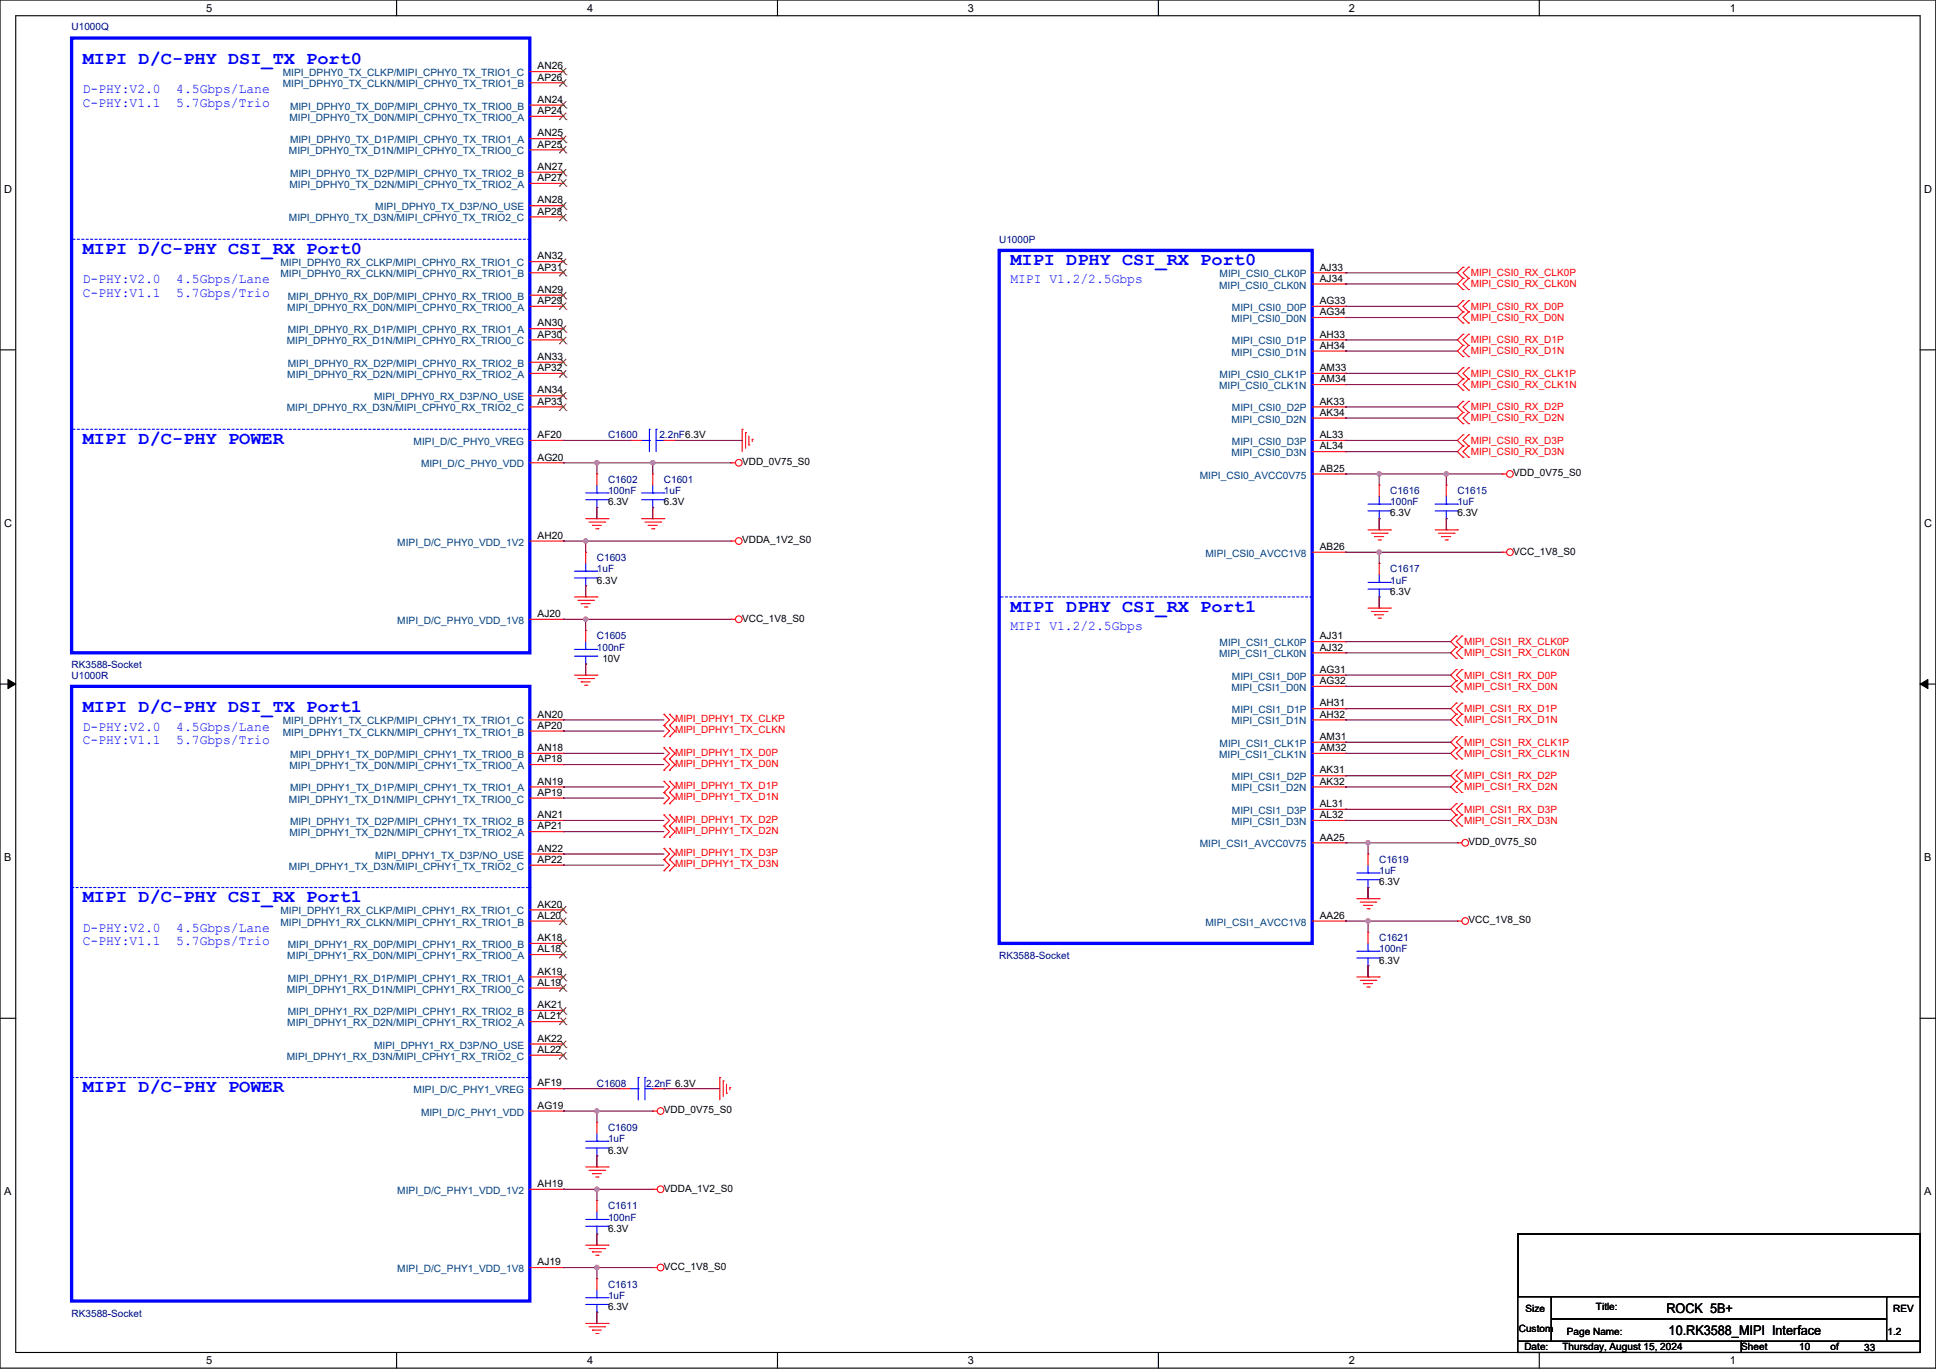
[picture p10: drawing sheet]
<svg xmlns="http://www.w3.org/2000/svg" width="594mm" height="420mm" viewBox="0 0 594 420" stroke-linecap="round" stroke-linejoin="round" font-family="sans-serif">
<defs><g id="words">
<g font-size="5.5" fill="#00f">
<text x="25.4" y="19.7">MIPI D/C-PHY DSI_TX Port0</text>
<text x="25.4" y="78">MIPI D/C-PHY CSI_RX Port0</text>
<text x="310" y="81.4">MIPI DPHY CSI_RX Port0</text>
<text x="25.4" y="136.3">MIPI D/C-PHY POWER</text>
<text x="310" y="187.7">MIPI DPHY CSI_RX Port1</text>
<text x="25.4" y="218.6">MIPI D/C-PHY DSI_TX Port1</text>
<text x="25.4" y="276.9">MIPI D/C-PHY CSI_RX Port1</text>
<text x="25.4" y="335.2">MIPI D/C-PHY POWER</text>
</g>
<g font-size="4.1" fill="#00f">
<text x="25.4" y="28.7">D-PHY:V2.0</text>
<text x="54.1" y="28.7">4.5Gbps/Lane</text>
<text x="25.4" y="32.8">C-PHY:V1.1</text>
<text x="54.1" y="32.8">5.7Gbps/Trio</text>
<text x="25.4" y="87">D-PHY:V2.0</text>
<text x="54.1" y="87">4.5Gbps/Lane</text>
<text x="310" y="87">MIPI V1.2/2.5Gbps</text>
<text x="25.4" y="91.1">C-PHY:V1.1</text>
<text x="54.1" y="91.1">5.7Gbps/Trio</text>
<text x="310" y="193.3">MIPI V1.2/2.5Gbps</text>
<text x="25.4" y="224.1">D-PHY:V2.0</text>
<text x="54.1" y="224.1">4.5Gbps/Lane</text>
<text x="25.4" y="228.2">C-PHY:V1.1</text>
<text x="54.1" y="228.2">5.7Gbps/Trio</text>
<text x="25.4" y="285.9">D-PHY:V2.0</text>
<text x="54.1" y="285.9">4.5Gbps/Lane</text>
<text x="25.4" y="290">C-PHY:V1.1</text>
<text x="54.1" y="290">5.7Gbps/Trio</text>
</g>
<g font-size="4.1">
<text x="511.3" y="402.8">ROCK 5B+</text>
<text x="512" y="409.7">10.RK3588_MIPI Interface</text>
</g>
<g font-size="3.4">
<text x="63.2" y="3.6">5</text>
<text x="180.1" y="3.6">4</text>
<text x="297" y="3.6">3</text>
<text x="413.8" y="3.6">2</text>
<text x="530.7" y="3.6">1</text>
<text x="1.2" y="59.1">D</text>
<text x="590.4" y="59.1">D</text>
<text x="1.2" y="161.6">C</text>
<text x="590.4" y="161.6">C</text>
<text x="1.2" y="264.2">B</text>
<text x="590.4" y="264.2">B</text>
<text x="1.2" y="366.7">A</text>
<text x="590.4" y="366.7">A</text>
<text x="63.2" y="418.5">5</text>
<text x="180.1" y="418.5">4</text>
<text x="297" y="418.5">3</text>
<text x="413.8" y="418.5">2</text>
<text x="530.7" y="418.5">1</text>
</g>
<g font-size="3.1" fill="#000080">
<text x="22" y="9.3">U1000Q</text>
<text x="306.6" y="74.4">U1000P</text>
<text x="186.6" y="134.5">C1600</text>
<text x="202.3" y="134.5">2.2nF6.3V</text>
<text x="186.6" y="148.2">C1602</text>
<text x="203.7" y="148.2">C1601</text>
<text x="186.6" y="151.6">100nF</text>
<text x="203.7" y="151.6">1uF</text>
<text x="426.6" y="151.6">C1616</text>
<text x="426.6" y="155">100nF</text>
<text x="447.1" y="151.6">C1615</text>
<text x="447.1" y="155">1uF</text>
<text x="183.1" y="172.2">C1603</text>
<text x="183.1" y="175.6">1uF</text>
<text x="426.6" y="175.6">C1617</text>
<text x="426.6" y="179">1uF</text>
<text x="183.1" y="196.2">C1605</text>
<text x="183.1" y="199.6">100nF</text>
<text x="22" y="208.2">U1000R</text>
<text x="22" y="205.1">RK3588-Socket</text>
<text x="423.1" y="264.8">C1619</text>
<text x="423.1" y="268.2">1uF</text>
<text x="423.1" y="288.8">C1621</text>
<text x="423.1" y="292.2">100nF</text>
<text x="306.6" y="294.2">RK3588-Socket</text>
<text x="183.1" y="333.3">C1608</text>
<text x="198.2" y="333.3">2.2nF 6.3V</text>
<text x="186.6" y="347">C1609</text>
<text x="186.6" y="350.5">1uF</text>
<text x="186.6" y="371.1">C1611</text>
<text x="186.6" y="374.5">100nF</text>
<text x="186.6" y="395.1">C1613</text>
<text x="186.6" y="398.5">1uF</text>
<text x="22" y="404">RK3588-Socket</text>
</g>
<g font-size="3.1" fill="#004080">
<text x="86.7" y="23.4">MIPI_DPHY0_TX_CLKP/MIPI_CPHY0_TX_TRIO1_C</text>
<text x="86.7" y="26.8">MIPI_DPHY0_TX_CLKN/MIPI_CPHY0_TX_TRIO1_B</text>
<text x="89" y="33.7">MIPI_DPHY0_TX_D0P/MIPI_CPHY0_TX_TRIO0_B</text>
<text x="88.8" y="37.1">MIPI_DPHY0_TX_D0N/MIPI_CPHY0_TX_TRIO0_A</text>
<text x="88.6" y="47.4">MIPI_DPHY0_TX_D1N/MIPI_CPHY0_TX_TRIO0_C</text>
<text x="89" y="43.9">MIPI_DPHY0_TX_D1P/MIPI_CPHY0_TX_TRIO1_A</text>
<text x="88.8" y="57.7">MIPI_DPHY0_TX_D2N/MIPI_CPHY0_TX_TRIO2_A</text>
<text x="89" y="54.2">MIPI_DPHY0_TX_D2P/MIPI_CPHY0_TX_TRIO2_B</text>
<text x="115.1" y="64.5">MIPI_DPHY0_TX_D3P/NO_USE</text>
<text x="88.6" y="67.9">MIPI_DPHY0_TX_D3N/MIPI_CPHY0_TX_TRIO2_C</text>
<text x="86.1" y="81.7">MIPI_DPHY0_RX_CLKP/MIPI_CPHY0_RX_TRIO1_C</text>
<text x="86.1" y="85.1">MIPI_DPHY0_RX_CLKN/MIPI_CPHY0_RX_TRIO1_B</text>
<text x="374" y="88.5">MIPI_CSI0_CLK0N</text>
<text x="374.2" y="85.1">MIPI_CSI0_CLK0P</text>
<text x="88.1" y="95.4">MIPI_DPHY0_RX_D0N/MIPI_CPHY0_RX_TRIO0_A</text>
<text x="88.3" y="91.9">MIPI_DPHY0_RX_D0P/MIPI_CPHY0_RX_TRIO0_B</text>
<text x="378" y="95.4">MIPI_CSI0_D0P</text>
<text x="377.8" y="98.8">MIPI_CSI0_D0N</text>
<text x="88" y="105.7">MIPI_DPHY0_RX_D1N/MIPI_CPHY0_RX_TRIO0_C</text>
<text x="88.3" y="102.2">MIPI_DPHY0_RX_D1P/MIPI_CPHY0_RX_TRIO1_A</text>
<text x="378" y="105.7">MIPI_CSI0_D1P</text>
<text x="88.3" y="112.5">MIPI_DPHY0_RX_D2P/MIPI_CPHY0_RX_TRIO2_B</text>
<text x="377.8" y="109.1">MIPI_CSI0_D1N</text>
<text x="88.1" y="116">MIPI_DPHY0_RX_D2N/MIPI_CPHY0_RX_TRIO2_A</text>
<text x="374" y="119.4">MIPI_CSI0_CLK1N</text>
<text x="374.2" y="116">MIPI_CSI0_CLK1P</text>
<text x="114.8" y="122.8">MIPI_DPHY0_RX_D3P/NO_USE</text>
<text x="88" y="126.2">MIPI_DPHY0_RX_D3N/MIPI_CPHY0_RX_TRIO2_C</text>
<text x="377.8" y="129.7">MIPI_CSI0_D2N</text>
<text x="378" y="126.2">MIPI_CSI0_D2P</text>
<text x="126.9" y="136.5">MIPI_D/C_PHY0_VREG</text>
<text x="378" y="136.5">MIPI_CSI0_D3P</text>
<text x="129.2" y="143.4">MIPI_D/C_PHY0_VDD</text>
<text x="377.8" y="140">MIPI_CSI0_D3N</text>
<text x="368.1" y="146.8">MIPI_CSI0_AVCC0V75</text>
<text x="121.9" y="167.4">MIPI_D/C_PHY0_VDD_1V2</text>
<text x="369.9" y="170.8">MIPI_CSI0_AVCC1V8</text>
<text x="121.9" y="191.4">MIPI_D/C_PHY0_VDD_1V8</text>
<text x="374" y="201.7">MIPI_CSI1_CLK0N</text>
<text x="374.2" y="198.2">MIPI_CSI1_CLK0P</text>
<text x="378" y="208.5">MIPI_CSI1_D0P</text>
<text x="377.8" y="212">MIPI_CSI1_D0N</text>
<text x="378" y="218.8">MIPI_CSI1_D1P</text>
<text x="86.7" y="222.2">MIPI_DPHY1_TX_CLKP/MIPI_CPHY1_TX_TRIO1_C</text>
<text x="86.7" y="225.7">MIPI_DPHY1_TX_CLKN/MIPI_CPHY1_TX_TRIO1_B</text>
<text x="377.8" y="222.2">MIPI_CSI1_D1N</text>
<text x="89" y="232.5">MIPI_DPHY1_TX_D0P/MIPI_CPHY1_TX_TRIO0_B</text>
<text x="374" y="232.5">MIPI_CSI1_CLK1N</text>
<text x="374.2" y="229.1">MIPI_CSI1_CLK1P</text>
<text x="88.8" y="236">MIPI_DPHY1_TX_D0N/MIPI_CPHY1_TX_TRIO0_A</text>
<text x="378" y="239.4">MIPI_CSI1_D2P</text>
<text x="89" y="242.8">MIPI_DPHY1_TX_D1P/MIPI_CPHY1_TX_TRIO1_A</text>
<text x="377.8" y="242.8">MIPI_CSI1_D2N</text>
<text x="88.6" y="246.3">MIPI_DPHY1_TX_D1N/MIPI_CPHY1_TX_TRIO0_C</text>
<text x="378" y="249.7">MIPI_CSI1_D3P</text>
<text x="88.8" y="256.5">MIPI_DPHY1_TX_D2N/MIPI_CPHY1_TX_TRIO2_A</text>
<text x="89" y="253.1">MIPI_DPHY1_TX_D2P/MIPI_CPHY1_TX_TRIO2_B</text>
<text x="377.8" y="253.1">MIPI_CSI1_D3N</text>
<text x="115.1" y="263.4">MIPI_DPHY1_TX_D3P/NO_USE</text>
<text x="368.1" y="260">MIPI_CSI1_AVCC0V75</text>
<text x="88.6" y="266.8">MIPI_DPHY1_TX_D3N/MIPI_CPHY1_TX_TRIO2_C</text>
<text x="86.1" y="280.5">MIPI_DPHY1_RX_CLKP/MIPI_CPHY1_RX_TRIO1_C</text>
<text x="86.1" y="284">MIPI_DPHY1_RX_CLKN/MIPI_CPHY1_RX_TRIO1_B</text>
<text x="369.9" y="284">MIPI_CSI1_AVCC1V8</text>
<text x="88.3" y="290.8">MIPI_DPHY1_RX_D0P/MIPI_CPHY1_RX_TRIO0_B</text>
<text x="88.1" y="294.3">MIPI_DPHY1_RX_D0N/MIPI_CPHY1_RX_TRIO0_A</text>
<text x="88" y="304.5">MIPI_DPHY1_RX_D1N/MIPI_CPHY1_RX_TRIO0_C</text>
<text x="88.3" y="301.1">MIPI_DPHY1_RX_D1P/MIPI_CPHY1_RX_TRIO1_A</text>
<text x="88.3" y="311.4">MIPI_DPHY1_RX_D2P/MIPI_CPHY1_RX_TRIO2_B</text>
<text x="88.1" y="314.8">MIPI_DPHY1_RX_D2N/MIPI_CPHY1_RX_TRIO2_A</text>
<text x="114.8" y="321.7">MIPI_DPHY1_RX_D3P/NO_USE</text>
<text x="88" y="325.1">MIPI_DPHY1_RX_D3N/MIPI_CPHY1_RX_TRIO2_C</text>
<text x="126.9" y="335.4">MIPI_D/C_PHY1_VREG</text>
<text x="129.2" y="342.3">MIPI_D/C_PHY1_VDD</text>
<text x="121.9" y="366.3">MIPI_D/C_PHY1_VDD_1V2</text>
<text x="121.9" y="390.3">MIPI_D/C_PHY1_VDD_1V8</text>
</g>
<g font-size="3.1">
<text x="164.9" y="21.3">AN26</text>
<text x="164.9" y="24.7">AP26</text>
<text x="164.9" y="31.6">AN24</text>
<text x="164.9" y="35">AP24</text>
<text x="164.9" y="41.8">AN25</text>
<text x="164.9" y="45.3">AP25</text>
<text x="164.9" y="52.1">AN27</text>
<text x="164.9" y="55.6">AP27</text>
<text x="164.9" y="62.4">AN28</text>
<text x="164.9" y="65.8">AP28</text>
<text x="164.9" y="79.6">AN32</text>
<text x="164.9" y="83">AP31</text>
<text x="405" y="83">AJ33</text>
<text x="164.9" y="89.9">AN29</text>
<text x="405" y="86.4">AJ34</text>
<text x="164.9" y="93.3">AP29</text>
<text x="405" y="93.3">AG33</text>
<text x="164.9" y="100.1">AN30</text>
<text x="405" y="96.7">AG34</text>
<text x="164.9" y="103.6">AP30</text>
<text x="405" y="103.6">AH33</text>
<text x="405" y="107">AH34</text>
<text x="164.9" y="110.4">AN33</text>
<text x="164.9" y="113.9">AP32</text>
<text x="405" y="113.9">AM33</text>
<text x="405" y="117.3">AM34</text>
<text x="164.9" y="120.7">AN34</text>
<text x="164.9" y="124.1">AP33</text>
<text x="405" y="124.1">AK33</text>
<text x="405" y="127.6">AK34</text>
<text x="164.9" y="134.4">AF20</text>
<text x="405" y="134.4">AL33</text>
<text x="405" y="137.9">AL34</text>
<text x="164.9" y="141.3">AG20</text>
<text x="227.7" y="142.7">VDD_0V75_S0</text>
<text x="405" y="144.7">AB25</text>
<text x="464.3" y="146.1">VDD_0V75_S0</text>
<text x="186.6" y="155">6.3V</text>
<text x="203.7" y="155">6.3V</text>
<text x="426.6" y="158.5">6.3V</text>
<text x="447.1" y="158.5">6.3V</text>
<text x="164.9" y="165.3">AH20</text>
<text x="227.7" y="166.7">VDDA_1V2_S0</text>
<text x="405" y="168.7">AB26</text>
<text x="464.3" y="170.1">VCC_1V8_S0</text>
<text x="183.1" y="179">6.3V</text>
<text x="426.6" y="182.5">6.3V</text>
<text x="164.9" y="189.3">AJ20</text>
<text x="227.7" y="190.7">VCC_1V8_S0</text>
<text x="405" y="196.2">AJ31</text>
<text x="184.8" y="203">10V</text>
<text x="405" y="199.6">AJ32</text>
<text x="405" y="206.4">AG31</text>
<text x="405" y="209.9">AG32</text>
<text x="164.9" y="220.2">AN20</text>
<text x="405" y="216.7">AH31</text>
<text x="405" y="220.2">AH32</text>
<text x="164.9" y="223.6">AP20</text>
<text x="405" y="227">AM31</text>
<text x="164.9" y="230.4">AN18</text>
<text x="164.9" y="233.9">AP18</text>
<text x="405" y="230.4">AM32</text>
<text x="405" y="237.3">AK31</text>
<text x="164.9" y="240.7">AN19</text>
<text x="164.9" y="244.2">AP19</text>
<text x="405" y="240.7">AK32</text>
<text x="164.9" y="251">AN21</text>
<text x="405" y="247.6">AL31</text>
<text x="405" y="251">AL32</text>
<text x="164.9" y="254.4">AP21</text>
<text x="405" y="257.9">AA25</text>
<text x="164.9" y="261.3">AN22</text>
<text x="450.6" y="259.3">VDD_0V75_S0</text>
<text x="164.9" y="264.7">AP22</text>
<text x="423.1" y="271.6">6.3V</text>
<text x="164.9" y="278.4">AK20</text>
<text x="164.9" y="281.9">AL20</text>
<text x="405" y="281.9">AA26</text>
<text x="450.6" y="283.3">VCC_1V8_S0</text>
<text x="164.9" y="288.7">AK18</text>
<text x="164.9" y="292.2">AL18</text>
<text x="164.9" y="299">AK19</text>
<text x="423.1" y="295.6">6.3V</text>
<text x="164.9" y="302.4">AL19</text>
<text x="164.9" y="309.3">AK21</text>
<text x="164.9" y="312.7">AL21</text>
<text x="164.9" y="319.6">AK22</text>
<text x="164.9" y="323">AL22</text>
<text x="164.9" y="333.3">AF19</text>
<text x="164.9" y="340.2">AG19</text>
<text x="203.7" y="341.6">VDD_0V75_S0</text>
<text x="186.6" y="353.9">6.3V</text>
<text x="164.9" y="364.2">AH19</text>
<text x="203.7" y="365.6">VDDA_1V2_S0</text>
<text x="186.6" y="377.9">6.3V</text>
<text x="164.9" y="388.2">AJ19</text>
<text x="203.7" y="389.6">VCC_1V8_S0</text>
<text x="186.6" y="401.9">6.3V</text>
<text x="489.7" y="401.9">Title:</text>
<text x="468.1" y="402.6">Size</text>
<text x="580.9" y="402.6">REV</text>
<text x="466" y="408.8">Custom</text>
<text x="480.8" y="409.4">Page Name:</text>
<text x="579.2" y="409.4">1.2</text>
<text x="467.7" y="414.3">Date:</text>
<text x="479.4" y="414.3">Thursday, August 15, 2024</text>
<text x="534.2" y="414.3">Sheet</text>
<text x="552.1" y="414.3">10</text>
<text x="561.7" y="414.3">of</text>
<text x="572" y="414.6">33</text>
</g>
<g font-size="3.1" fill="#f00">
<text x="451.2" y="84.7">MIPI_CSI0_RX_CLK0P</text>
<text x="451.2" y="88.2">MIPI_CSI0_RX_CLK0N</text>
<text x="451.2" y="95">MIPI_CSI0_RX_D0P</text>
<text x="451.2" y="98.4">MIPI_CSI0_RX_D0N</text>
<text x="451.2" y="105.3">MIPI_CSI0_RX_D1P</text>
<text x="451.2" y="108.7">MIPI_CSI0_RX_D1N</text>
<text x="451.2" y="115.6">MIPI_CSI0_RX_CLK1P</text>
<text x="451.2" y="119">MIPI_CSI0_RX_CLK1N</text>
<text x="451.2" y="125.9">MIPI_CSI0_RX_D2P</text>
<text x="451.2" y="129.3">MIPI_CSI0_RX_D2N</text>
<text x="451.2" y="136.2">MIPI_CSI0_RX_D3P</text>
<text x="451.2" y="139.6">MIPI_CSI0_RX_D3N</text>
<text x="449.2" y="197.9">MIPI_CSI1_RX_CLK0P</text>
<text x="449.2" y="201.3">MIPI_CSI1_RX_CLK0N</text>
<text x="449.2" y="208.2">MIPI_CSI1_RX_D0P</text>
<text x="449.2" y="211.6">MIPI_CSI1_RX_D0N</text>
<text x="207.1" y="221.6">MIPI_DPHY1_TX_CLKP</text>
<text x="449.2" y="218.5">MIPI_CSI1_RX_D1P</text>
<text x="449.2" y="221.9">MIPI_CSI1_RX_D1N</text>
<text x="207.1" y="225">MIPI_DPHY1_TX_CLKN</text>
<text x="207.1" y="231.8">MIPI_DPHY1_TX_D0P</text>
<text x="449.2" y="228.7">MIPI_CSI1_RX_CLK1P</text>
<text x="449.2" y="232.2">MIPI_CSI1_RX_CLK1N</text>
<text x="207.1" y="235.3">MIPI_DPHY1_TX_D0N</text>
<text x="449.2" y="239">MIPI_CSI1_RX_D2P</text>
<text x="207.1" y="245.6">MIPI_DPHY1_TX_D1N</text>
<text x="207.1" y="242.1">MIPI_DPHY1_TX_D1P</text>
<text x="449.2" y="242.5">MIPI_CSI1_RX_D2N</text>
<text x="449.2" y="249.3">MIPI_CSI1_RX_D3P</text>
<text x="207.1" y="255.8">MIPI_DPHY1_TX_D2N</text>
<text x="207.1" y="252.4">MIPI_DPHY1_TX_D2P</text>
<text x="449.2" y="252.8">MIPI_CSI1_RX_D3N</text>
<text x="207.1" y="262.7">MIPI_DPHY1_TX_D3P</text>
<text x="207.1" y="266.1">MIPI_DPHY1_TX_D3N</text>
</g>
</g></defs>
<path d="M0 0h593.9v419.7h-593.9zM4.8 4.8h584.3v410.1h-584.3z" fill="none" stroke="#000" stroke-width=".34"/>
<g fill="#fff">
<path d="M63.2 .6h1.9v3.7h-1.9z"/>
<path d="M63.2 415.5h1.9v3.7h-1.9z"/>
</g>
<path d="M121.7 0v4.8M121.7 414.9v4.8" fill="none" stroke="#000" stroke-width=".34"/>
<g fill="#fff">
<path d="M180.1 .6h1.9v3.7h-1.9z"/>
<path d="M180.1 415.5h1.9v3.7h-1.9z"/>
</g>
<path d="M238.5 0v4.8M238.5 414.9v4.8" fill="none" stroke="#000" stroke-width=".34"/>
<g fill="#fff">
<path d="M297 .6h1.9v3.7h-1.9z"/>
<path d="M297 415.5h1.9v3.7h-1.9z"/>
</g>
<path d="M355.4 0v4.8M355.4 414.9v4.8" fill="none" stroke="#000" stroke-width=".34"/>
<g fill="#fff">
<path d="M413.8 .6h1.9v3.7h-1.9z"/>
<path d="M413.8 415.5h1.9v3.7h-1.9z"/>
</g>
<path d="M472.3 0v4.8M472.3 414.9v4.8" fill="none" stroke="#000" stroke-width=".34"/>
<g fill="#fff">
<path d="M530.7 .6h1.9v3.7h-1.9z"/>
<path d="M530.7 415.5h1.9v3.7h-1.9z"/>
<path d="M1.2 56.1h2.5v3.7h-2.5z"/>
<path d="M590.3 56.1h2.5v3.7h-2.5z"/>
<path d="M1.2 158.6h2.5v3.7h-2.5z"/>
<path d="M590.3 158.6h2.5v3.7h-2.5z"/>
</g>
<path d="M0 107.3h4.8M589.1 107.3h4.8" fill="none" stroke="#000" stroke-width=".34"/>
<g fill="#fff">
<path d="M1.2 261.1h2.3v3.8h-2.3z"/>
<path d="M590.3 261.1h2.3v3.8h-2.3z"/>
</g>
<path d="M0 209.9h4.8M589.1 209.9h4.8" fill="none" stroke="#000" stroke-width=".34"/>
<path d="M2.4 208.5l2.4 1.4-2.4 1.3zM589.1 209.9l2.4-1.4v2.7z" fill="#000" stroke="#000" stroke-width=".31"/>
<g fill="#fff">
<path d="M1.2 363.6h2.3v3.8h-2.3z"/>
<path d="M590.3 363.6h2.3v3.8h-2.3z"/>
</g>
<path d="M0 312.4h4.8M589.1 312.4h4.8" fill="none" stroke="#000" stroke-width=".34"/>
<path d="M176.3 183.1h6.8" fill="none" stroke="#f00" stroke-width=".34"/>
<circle cx="183.1" cy="183.1" r=".17" fill="#f00"/>
<path d="M177.3 184.2h4.8" fill="none" stroke="#f00" stroke-width=".34"/>
<circle cx="182.1" cy="184.2" r=".17" fill="#f00"/>
<path d="M178.3 185.2h2.8" fill="none" stroke="#f00" stroke-width=".34"/>
<circle cx="178.3" cy="185.2" r=".17" fill="#f00"/>
<path d="M179.4 186.2h.6" fill="none" stroke="#f00" stroke-width=".34"/>
<circle cx="180" cy="186.2" r=".17" fill="#f00"/>
<path d="M179.7 159.1h6.9" fill="none" stroke="#f00" stroke-width=".34"/>
<circle cx="186.6" cy="159.1" r=".17" fill="#f00"/>
<path d="M180.7 160.2h4.8" fill="none" stroke="#f00" stroke-width=".34"/>
<circle cx="185.5" cy="160.2" r=".17" fill="#f00"/>
<path d="M181.8 161.2h2.7" fill="none" stroke="#f00" stroke-width=".34"/>
<circle cx="181.8" cy="161.2" r=".17" fill="#f00"/>
<path d="M182.8 162.2h.7" fill="none" stroke="#f00" stroke-width=".34"/>
<circle cx="183.5" cy="162.2" r=".17" fill="#f00"/>
<path d="M224.3 142h1.4" fill="none" stroke="#f00" stroke-width=".34"/>
<circle cx="224.3" cy="142" r=".17" fill="#f00"/>
<g fill="none" stroke="#f00" stroke-width=".34">
<path d="M196.9 159.1h6.8"/>
<circle cx="226.7" cy="142" r="1.02"/>
</g>
<circle cx="203.7" cy="159.1" r=".17" fill="#f00"/>
<path d="M197.9 160.2h4.8" fill="none" stroke="#f00" stroke-width=".34"/>
<circle cx="202.7" cy="160.2" r=".17" fill="#f00"/>
<path d="M198.9 161.2h2.8" fill="none" stroke="#f00" stroke-width=".34"/>
<circle cx="198.9" cy="161.2" r=".17" fill="#f00"/>
<path d="M199.9 162.2h.7" fill="none" stroke="#f00" stroke-width=".34"/>
<circle cx="200.6" cy="162.2" r=".17" fill="#f00"/>
<path d="M176.3 207.1h6.8" fill="none" stroke="#f00" stroke-width=".34"/>
<circle cx="183.1" cy="207.1" r=".17" fill="#f00"/>
<path d="M177.3 208.2h4.8" fill="none" stroke="#f00" stroke-width=".34"/>
<circle cx="182.1" cy="208.2" r=".17" fill="#f00"/>
<path d="M178.3 209.2h2.8" fill="none" stroke="#f00" stroke-width=".34"/>
<circle cx="178.3" cy="209.2" r=".17" fill="#f00"/>
<path d="M179.4 210.2h.6" fill="none" stroke="#f00" stroke-width=".34"/>
<circle cx="180" cy="210.2" r=".17" fill="#f00"/>
<path d="M224.3 166h1.4" fill="none" stroke="#f00" stroke-width=".34"/>
<circle cx="224.3" cy="166" r=".17" fill="#f00"/>
<g fill="none" stroke="#f00" stroke-width=".34">
<path d="M224.3 190h1.4"/>
<circle cx="226.7" cy="166" r="1.02"/>
</g>
<circle cx="224.3" cy="190" r=".17" fill="#f00"/>
<g fill="none" stroke="#f00" stroke-width=".34">
<path d="M179.7 358h6.9"/>
<circle cx="226.7" cy="190" r="1.02"/>
</g>
<circle cx="186.6" cy="358" r=".17" fill="#f00"/>
<path d="M180.7 359.1h4.8" fill="none" stroke="#f00" stroke-width=".34"/>
<circle cx="185.5" cy="359.1" r=".17" fill="#f00"/>
<path d="M181.8 360.1h2.7" fill="none" stroke="#f00" stroke-width=".34"/>
<circle cx="181.8" cy="360.1" r=".17" fill="#f00"/>
<path d="M182.8 361.1h.7" fill="none" stroke="#f00" stroke-width=".34"/>
<circle cx="183.5" cy="361.1" r=".17" fill="#f00"/>
<path d="M179.7 382h6.9" fill="none" stroke="#f00" stroke-width=".34"/>
<circle cx="186.6" cy="382" r=".17" fill="#f00"/>
<path d="M180.7 383.1h4.8" fill="none" stroke="#f00" stroke-width=".34"/>
<circle cx="185.5" cy="383.1" r=".17" fill="#f00"/>
<path d="M181.8 384.1h2.7" fill="none" stroke="#f00" stroke-width=".34"/>
<circle cx="181.8" cy="384.1" r=".17" fill="#f00"/>
<path d="M182.8 385.1h.7" fill="none" stroke="#f00" stroke-width=".34"/>
<circle cx="183.5" cy="385.1" r=".17" fill="#f00"/>
<path d="M179.7 406h6.9" fill="none" stroke="#f00" stroke-width=".34"/>
<circle cx="186.6" cy="406" r=".17" fill="#f00"/>
<path d="M180.7 407.1h4.8" fill="none" stroke="#f00" stroke-width=".34"/>
<circle cx="185.5" cy="407.1" r=".17" fill="#f00"/>
<path d="M181.8 408.1h2.7" fill="none" stroke="#f00" stroke-width=".34"/>
<circle cx="181.8" cy="408.1" r=".17" fill="#f00"/>
<path d="M182.8 409.1h.7" fill="none" stroke="#f00" stroke-width=".34"/>
<circle cx="183.5" cy="409.1" r=".17" fill="#f00"/>
<path d="M419.7 186.6h6.9" fill="none" stroke="#f00" stroke-width=".34"/>
<circle cx="426.6" cy="186.6" r=".17" fill="#f00"/>
<path d="M420.8 187.6h4.8" fill="none" stroke="#f00" stroke-width=".34"/>
<circle cx="425.6" cy="187.6" r=".17" fill="#f00"/>
<path d="M421.8 188.6h2.7" fill="none" stroke="#f00" stroke-width=".34"/>
<circle cx="421.8" cy="188.6" r=".17" fill="#f00"/>
<path d="M422.8 189.7h.7" fill="none" stroke="#f00" stroke-width=".34"/>
<circle cx="423.5" cy="189.7" r=".17" fill="#f00"/>
<path d="M460.9 145.4h1.4" fill="none" stroke="#f00" stroke-width=".34"/>
<circle cx="460.9" cy="145.4" r=".17" fill="#f00"/>
<g fill="none" stroke="#f00" stroke-width=".34">
<path d="M460.9 169.4h1.4"/>
<circle cx="463.3" cy="145.4" r="1.02"/>
</g>
<circle cx="460.9" cy="169.4" r=".17" fill="#f00"/>
<g fill="none" stroke="#f00" stroke-width=".34">
<path d="M419.7 162.6h6.9"/>
<circle cx="463.3" cy="169.4" r="1.02"/>
</g>
<circle cx="426.6" cy="162.6" r=".17" fill="#f00"/>
<path d="M420.8 163.6h4.8" fill="none" stroke="#f00" stroke-width=".34"/>
<circle cx="425.6" cy="163.6" r=".17" fill="#f00"/>
<path d="M421.8 164.6h2.7" fill="none" stroke="#f00" stroke-width=".34"/>
<circle cx="421.8" cy="164.6" r=".17" fill="#f00"/>
<path d="M422.8 165.7h.7" fill="none" stroke="#f00" stroke-width=".34"/>
<circle cx="423.5" cy="165.7" r=".17" fill="#f00"/>
<path d="M416.3 275.7h6.9" fill="none" stroke="#f00" stroke-width=".34"/>
<circle cx="423.2" cy="275.7" r=".17" fill="#f00"/>
<path d="M417.3 276.8h4.8" fill="none" stroke="#f00" stroke-width=".34"/>
<circle cx="422.1" cy="276.8" r=".17" fill="#f00"/>
<path d="M418.4 277.8h2.7" fill="none" stroke="#f00" stroke-width=".34"/>
<circle cx="418.4" cy="277.8" r=".17" fill="#f00"/>
<path d="M419.4 278.8h.7" fill="none" stroke="#f00" stroke-width=".34"/>
<circle cx="420.1" cy="278.8" r=".17" fill="#f00"/>
<path d="M416.3 299.7h6.9" fill="none" stroke="#f00" stroke-width=".34"/>
<circle cx="423.2" cy="299.7" r=".17" fill="#f00"/>
<path d="M417.3 300.8h4.8" fill="none" stroke="#f00" stroke-width=".34"/>
<circle cx="422.1" cy="300.8" r=".17" fill="#f00"/>
<path d="M418.4 301.8h2.7" fill="none" stroke="#f00" stroke-width=".34"/>
<circle cx="418.4" cy="301.8" r=".17" fill="#f00"/>
<path d="M419.4 302.8h.7" fill="none" stroke="#f00" stroke-width=".34"/>
<circle cx="420.1" cy="302.8" r=".17" fill="#f00"/>
<path d="M200.3 340.9h1.4" fill="none" stroke="#f00" stroke-width=".34"/>
<circle cx="200.3" cy="340.9" r=".17" fill="#f00"/>
<g fill="none" stroke="#f00" stroke-width=".34">
<path d="M200.3 388.9h1.4"/>
<circle cx="202.7" cy="340.9" r="1.02"/>
</g>
<circle cx="200.3" cy="388.9" r=".17" fill="#f00"/>
<g fill="none" stroke="#f00" stroke-width=".34">
<path d="M200.3 364.9h1.4"/>
<circle cx="202.7" cy="388.9" r="1.02"/>
</g>
<circle cx="200.3" cy="364.9" r=".17" fill="#f00"/>
<g fill="none" stroke="#f00" stroke-width=".34">
<path d="M447.2 258.6h1.3"/>
<circle cx="202.7" cy="364.9" r="1.02"/>
</g>
<circle cx="447.2" cy="258.6" r=".17" fill="#f00"/>
<g fill="none" stroke="#f00" stroke-width=".34">
<path d="M447.2 282.6h1.3"/>
<circle cx="449.6" cy="258.6" r="1.02"/>
</g>
<circle cx="447.2" cy="282.6" r=".17" fill="#f00"/>
<g fill="none" stroke="#f00" stroke-width=".34">
<path d="M440.3 162.6h6.9"/>
<circle cx="449.6" cy="282.6" r="1.02"/>
</g>
<circle cx="447.2" cy="162.6" r=".17" fill="#f00"/>
<path d="M441.3 163.6h4.8" fill="none" stroke="#f00" stroke-width=".34"/>
<circle cx="446.1" cy="163.6" r=".17" fill="#f00"/>
<path d="M442.4 164.6h2.7" fill="none" stroke="#f00" stroke-width=".34"/>
<circle cx="442.4" cy="164.6" r=".17" fill="#f00"/>
<path d="M443.4 165.7h.7" fill="none" stroke="#f00" stroke-width=".34"/>
<circle cx="444.1" cy="165.7" r=".17" fill="#f00"/>
<path d="M227.7 131.7v6.9" fill="none" stroke="#f00" stroke-width=".34"/>
<circle cx="227.7" cy="131.7" r=".17" fill="#f00"/>
<path d="M228.7 132.7v4.8" fill="none" stroke="#f00" stroke-width=".34"/>
<circle cx="228.7" cy="132.7" r=".17" fill="#f00"/>
<path d="M229.8 133.8v2.7" fill="none" stroke="#f00" stroke-width=".34"/>
<circle cx="229.8" cy="136.5" r=".17" fill="#f00"/>
<path d="M230.8 134.8v.7" fill="none" stroke="#f00" stroke-width=".34"/>
<circle cx="230.8" cy="134.8" r=".17" fill="#f00"/>
<path d="M220.9 330.6v6.8" fill="none" stroke="#f00" stroke-width=".34"/>
<circle cx="220.9" cy="330.6" r=".17" fill="#f00"/>
<path d="M221.9 331.6v4.8" fill="none" stroke="#f00" stroke-width=".34"/>
<circle cx="221.9" cy="331.6" r=".17" fill="#f00"/>
<path d="M222.9 332.6v2.8" fill="none" stroke="#f00" stroke-width=".34"/>
<circle cx="222.9" cy="335.4" r=".17" fill="#f00"/>
<path d="M223.9 333.7v.6" fill="none" stroke="#f00" stroke-width=".34"/>
<circle cx="223.9" cy="333.7" r=".17" fill="#f00"/>
<path d="M207.1 234.6l-1.7 1.7" fill="none" stroke="#f00" stroke-width=".34"/>
<circle cx="205.4" cy="236.3" r=".17" fill="#f00"/>
<path d="M205.4 232.9l1.7 1.7" fill="none" stroke="#f00" stroke-width=".34"/>
<circle cx="205.4" cy="232.9" r=".17" fill="#f00"/>
<path d="M205.4 234.6l-1.7 1.7" fill="none" stroke="#f00" stroke-width=".34"/>
<circle cx="203.7" cy="236.3" r=".17" fill="#f00"/>
<path d="M203.7 232.9l1.7 1.7" fill="none" stroke="#f00" stroke-width=".34"/>
<circle cx="203.7" cy="232.9" r=".17" fill="#f00"/>
<path d="M207.1 231.1l-1.7 1.8" fill="none" stroke="#f00" stroke-width=".34"/>
<circle cx="205.4" cy="232.9" r=".17" fill="#f00"/>
<path d="M205.4 229.4l1.7 1.7" fill="none" stroke="#f00" stroke-width=".34"/>
<circle cx="205.4" cy="229.4" r=".17" fill="#f00"/>
<path d="M205.4 231.1l-1.7 1.8" fill="none" stroke="#f00" stroke-width=".34"/>
<circle cx="203.7" cy="232.9" r=".17" fill="#f00"/>
<path d="M203.7 229.4l1.7 1.7" fill="none" stroke="#f00" stroke-width=".34"/>
<circle cx="203.7" cy="229.4" r=".17" fill="#f00"/>
<path d="M207.1 244.9l-1.7 1.7" fill="none" stroke="#f00" stroke-width=".34"/>
<circle cx="205.4" cy="246.6" r=".17" fill="#f00"/>
<path d="M205.4 243.1l1.7 1.8" fill="none" stroke="#f00" stroke-width=".34"/>
<circle cx="205.4" cy="243.1" r=".17" fill="#f00"/>
<path d="M205.4 244.9l-1.7 1.7" fill="none" stroke="#f00" stroke-width=".34"/>
<circle cx="203.7" cy="246.6" r=".17" fill="#f00"/>
<path d="M203.7 243.1l1.7 1.8" fill="none" stroke="#f00" stroke-width=".34"/>
<circle cx="203.7" cy="243.1" r=".17" fill="#f00"/>
<path d="M207.1 241.4l-1.7 1.7" fill="none" stroke="#f00" stroke-width=".34"/>
<circle cx="205.4" cy="243.1" r=".17" fill="#f00"/>
<path d="M205.4 239.7l1.7 1.7" fill="none" stroke="#f00" stroke-width=".34"/>
<circle cx="205.4" cy="239.7" r=".17" fill="#f00"/>
<path d="M205.4 241.4l-1.7 1.7" fill="none" stroke="#f00" stroke-width=".34"/>
<circle cx="203.7" cy="243.1" r=".17" fill="#f00"/>
<path d="M203.7 239.7l1.7 1.7" fill="none" stroke="#f00" stroke-width=".34"/>
<circle cx="203.7" cy="239.7" r=".17" fill="#f00"/>
<path d="M207.1 224.3l-1.7 1.7" fill="none" stroke="#f00" stroke-width=".34"/>
<circle cx="205.4" cy="226" r=".17" fill="#f00"/>
<path d="M205.4 222.6l1.7 1.7" fill="none" stroke="#f00" stroke-width=".34"/>
<circle cx="205.4" cy="222.6" r=".17" fill="#f00"/>
<path d="M205.4 224.3l-1.7 1.7" fill="none" stroke="#f00" stroke-width=".34"/>
<circle cx="203.7" cy="226" r=".17" fill="#f00"/>
<path d="M203.7 222.6l1.7 1.7" fill="none" stroke="#f00" stroke-width=".34"/>
<circle cx="203.7" cy="222.6" r=".17" fill="#f00"/>
<path d="M207.1 220.9l-1.7 1.7" fill="none" stroke="#f00" stroke-width=".34"/>
<circle cx="205.4" cy="222.6" r=".17" fill="#f00"/>
<path d="M205.4 219.1l1.7 1.8" fill="none" stroke="#f00" stroke-width=".34"/>
<circle cx="205.4" cy="219.1" r=".17" fill="#f00"/>
<path d="M205.4 220.9l-1.7 1.7" fill="none" stroke="#f00" stroke-width=".34"/>
<circle cx="203.7" cy="222.6" r=".17" fill="#f00"/>
<path d="M203.7 219.1l1.7 1.8" fill="none" stroke="#f00" stroke-width=".34"/>
<circle cx="203.7" cy="219.1" r=".17" fill="#f00"/>
<path d="M207.1 255.1l-1.7 1.8" fill="none" stroke="#f00" stroke-width=".34"/>
<circle cx="205.4" cy="256.9" r=".17" fill="#f00"/>
<path d="M205.4 253.4l1.7 1.7" fill="none" stroke="#f00" stroke-width=".34"/>
<circle cx="205.4" cy="253.4" r=".17" fill="#f00"/>
<path d="M205.4 255.1l-1.7 1.8" fill="none" stroke="#f00" stroke-width=".34"/>
<circle cx="203.7" cy="256.9" r=".17" fill="#f00"/>
<path d="M203.7 253.4l1.7 1.7" fill="none" stroke="#f00" stroke-width=".34"/>
<circle cx="203.7" cy="253.4" r=".17" fill="#f00"/>
<path d="M207.1 251.7l-1.7 1.7" fill="none" stroke="#f00" stroke-width=".34"/>
<circle cx="205.4" cy="253.4" r=".17" fill="#f00"/>
<path d="M205.4 250l1.7 1.7" fill="none" stroke="#f00" stroke-width=".34"/>
<circle cx="205.4" cy="250" r=".17" fill="#f00"/>
<path d="M205.4 251.7l-1.7 1.7" fill="none" stroke="#f00" stroke-width=".34"/>
<circle cx="203.7" cy="253.4" r=".17" fill="#f00"/>
<path d="M203.7 250l1.7 1.7" fill="none" stroke="#f00" stroke-width=".34"/>
<circle cx="203.7" cy="250" r=".17" fill="#f00"/>
<path d="M207.1 265.4l-1.7 1.7" fill="none" stroke="#f00" stroke-width=".34"/>
<circle cx="205.4" cy="267.1" r=".17" fill="#f00"/>
<path d="M205.4 263.7l1.7 1.7" fill="none" stroke="#f00" stroke-width=".34"/>
<circle cx="205.4" cy="263.7" r=".17" fill="#f00"/>
<path d="M205.4 265.4l-1.7 1.7" fill="none" stroke="#f00" stroke-width=".34"/>
<circle cx="203.7" cy="267.1" r=".17" fill="#f00"/>
<path d="M203.7 263.7l1.7 1.7" fill="none" stroke="#f00" stroke-width=".34"/>
<circle cx="203.7" cy="263.7" r=".17" fill="#f00"/>
<path d="M207.1 262l-1.7 1.7" fill="none" stroke="#f00" stroke-width=".34"/>
<circle cx="205.4" cy="263.7" r=".17" fill="#f00"/>
<path d="M205.4 260.3l1.7 1.7" fill="none" stroke="#f00" stroke-width=".34"/>
<circle cx="205.4" cy="260.3" r=".17" fill="#f00"/>
<path d="M205.4 262l-1.7 1.7" fill="none" stroke="#f00" stroke-width=".34"/>
<circle cx="203.7" cy="263.7" r=".17" fill="#f00"/>
<path d="M203.7 260.3l1.7 1.7" fill="none" stroke="#f00" stroke-width=".34"/>
<circle cx="203.7" cy="260.3" r=".17" fill="#f00"/>
<path d="M448.9 82l-1.7 1.7" fill="none" stroke="#f00" stroke-width=".34"/>
<circle cx="448.9" cy="82" r=".17" fill="#f00"/>
<path d="M447.2 83.7l1.7 1.7" fill="none" stroke="#f00" stroke-width=".34"/>
<circle cx="448.9" cy="85.4" r=".17" fill="#f00"/>
<path d="M448.9 83.7l1.7 1.7" fill="none" stroke="#f00" stroke-width=".34"/>
<circle cx="450.6" cy="85.4" r=".17" fill="#f00"/>
<path d="M450.6 82l-1.7 1.7" fill="none" stroke="#f00" stroke-width=".34"/>
<circle cx="450.6" cy="82" r=".17" fill="#f00"/>
<path d="M448.9 85.4l-1.7 1.7" fill="none" stroke="#f00" stroke-width=".34"/>
<circle cx="448.9" cy="85.4" r=".17" fill="#f00"/>
<path d="M447.2 87.1l1.7 1.7" fill="none" stroke="#f00" stroke-width=".34"/>
<circle cx="448.9" cy="88.8" r=".17" fill="#f00"/>
<path d="M448.9 87.1l1.7 1.7" fill="none" stroke="#f00" stroke-width=".34"/>
<circle cx="450.6" cy="88.8" r=".17" fill="#f00"/>
<path d="M450.6 85.4l-1.7 1.7" fill="none" stroke="#f00" stroke-width=".34"/>
<circle cx="450.6" cy="85.4" r=".17" fill="#f00"/>
<path d="M448.9 92.3l-1.7 1.7" fill="none" stroke="#f00" stroke-width=".34"/>
<circle cx="448.9" cy="92.3" r=".17" fill="#f00"/>
<path d="M447.2 94l1.7 1.7" fill="none" stroke="#f00" stroke-width=".34"/>
<circle cx="448.9" cy="95.7" r=".17" fill="#f00"/>
<path d="M448.9 94l1.7 1.7" fill="none" stroke="#f00" stroke-width=".34"/>
<circle cx="450.6" cy="95.7" r=".17" fill="#f00"/>
<path d="M450.6 92.3l-1.7 1.7" fill="none" stroke="#f00" stroke-width=".34"/>
<circle cx="450.6" cy="92.3" r=".17" fill="#f00"/>
<path d="M448.9 95.7l-1.7 1.7" fill="none" stroke="#f00" stroke-width=".34"/>
<circle cx="448.9" cy="95.7" r=".17" fill="#f00"/>
<path d="M447.2 97.4l1.7 1.7" fill="none" stroke="#f00" stroke-width=".34"/>
<circle cx="448.9" cy="99.1" r=".17" fill="#f00"/>
<path d="M448.9 97.4l1.7 1.7" fill="none" stroke="#f00" stroke-width=".34"/>
<circle cx="450.6" cy="99.1" r=".17" fill="#f00"/>
<path d="M450.6 95.7l-1.7 1.7" fill="none" stroke="#f00" stroke-width=".34"/>
<circle cx="450.6" cy="95.7" r=".17" fill="#f00"/>
<path d="M448.9 102.6l-1.7 1.7" fill="none" stroke="#f00" stroke-width=".34"/>
<circle cx="448.9" cy="102.6" r=".17" fill="#f00"/>
<path d="M447.2 104.3l1.7 1.7" fill="none" stroke="#f00" stroke-width=".34"/>
<circle cx="448.9" cy="106" r=".17" fill="#f00"/>
<path d="M448.9 104.3l1.7 1.7" fill="none" stroke="#f00" stroke-width=".34"/>
<circle cx="450.6" cy="106" r=".17" fill="#f00"/>
<path d="M450.6 102.6l-1.7 1.7" fill="none" stroke="#f00" stroke-width=".34"/>
<circle cx="450.6" cy="102.6" r=".17" fill="#f00"/>
<path d="M448.9 106l-1.7 1.7" fill="none" stroke="#f00" stroke-width=".34"/>
<circle cx="448.9" cy="106" r=".17" fill="#f00"/>
<path d="M447.2 107.7l1.7 1.7" fill="none" stroke="#f00" stroke-width=".34"/>
<circle cx="448.9" cy="109.4" r=".17" fill="#f00"/>
<path d="M448.9 107.7l1.7 1.7" fill="none" stroke="#f00" stroke-width=".34"/>
<circle cx="450.6" cy="109.4" r=".17" fill="#f00"/>
<path d="M450.6 106l-1.7 1.7" fill="none" stroke="#f00" stroke-width=".34"/>
<circle cx="450.6" cy="106" r=".17" fill="#f00"/>
<path d="M448.9 123.1l-1.7 1.7" fill="none" stroke="#f00" stroke-width=".34"/>
<circle cx="448.9" cy="123.1" r=".17" fill="#f00"/>
<path d="M447.2 124.8l1.7 1.8" fill="none" stroke="#f00" stroke-width=".34"/>
<circle cx="448.9" cy="126.6" r=".17" fill="#f00"/>
<path d="M448.9 124.8l1.7 1.8" fill="none" stroke="#f00" stroke-width=".34"/>
<circle cx="450.6" cy="126.6" r=".17" fill="#f00"/>
<path d="M450.6 123.1l-1.7 1.7" fill="none" stroke="#f00" stroke-width=".34"/>
<circle cx="450.6" cy="123.1" r=".17" fill="#f00"/>
<path d="M448.9 126.6l-1.7 1.7" fill="none" stroke="#f00" stroke-width=".34"/>
<circle cx="448.9" cy="126.6" r=".17" fill="#f00"/>
<path d="M447.2 128.3l1.7 1.7" fill="none" stroke="#f00" stroke-width=".34"/>
<circle cx="448.9" cy="130" r=".17" fill="#f00"/>
<path d="M448.9 128.3l1.7 1.7" fill="none" stroke="#f00" stroke-width=".34"/>
<circle cx="450.6" cy="130" r=".17" fill="#f00"/>
<path d="M450.6 126.6l-1.7 1.7" fill="none" stroke="#f00" stroke-width=".34"/>
<circle cx="450.6" cy="126.6" r=".17" fill="#f00"/>
<path d="M448.9 133.4l-1.7 1.7" fill="none" stroke="#f00" stroke-width=".34"/>
<circle cx="448.9" cy="133.4" r=".17" fill="#f00"/>
<path d="M447.2 135.1l1.7 1.7" fill="none" stroke="#f00" stroke-width=".34"/>
<circle cx="448.9" cy="136.8" r=".17" fill="#f00"/>
<path d="M448.9 135.1l1.7 1.7" fill="none" stroke="#f00" stroke-width=".34"/>
<circle cx="450.6" cy="136.8" r=".17" fill="#f00"/>
<path d="M450.6 133.4l-1.7 1.7" fill="none" stroke="#f00" stroke-width=".34"/>
<circle cx="450.6" cy="133.4" r=".17" fill="#f00"/>
<path d="M448.9 136.8l-1.7 1.8" fill="none" stroke="#f00" stroke-width=".34"/>
<circle cx="448.9" cy="136.8" r=".17" fill="#f00"/>
<path d="M447.2 138.6l1.7 1.7" fill="none" stroke="#f00" stroke-width=".34"/>
<circle cx="448.9" cy="140.3" r=".17" fill="#f00"/>
<path d="M448.9 138.6l1.7 1.7" fill="none" stroke="#f00" stroke-width=".34"/>
<circle cx="450.6" cy="140.3" r=".17" fill="#f00"/>
<path d="M450.6 136.8l-1.7 1.8" fill="none" stroke="#f00" stroke-width=".34"/>
<circle cx="450.6" cy="136.8" r=".17" fill="#f00"/>
<path d="M448.9 112.8l-1.7 1.8" fill="none" stroke="#f00" stroke-width=".34"/>
<circle cx="448.9" cy="112.8" r=".17" fill="#f00"/>
<path d="M447.2 114.6l1.7 1.7" fill="none" stroke="#f00" stroke-width=".34"/>
<circle cx="448.9" cy="116.3" r=".17" fill="#f00"/>
<path d="M448.9 114.6l1.7 1.7" fill="none" stroke="#f00" stroke-width=".34"/>
<circle cx="450.6" cy="116.3" r=".17" fill="#f00"/>
<path d="M450.6 112.8l-1.7 1.8" fill="none" stroke="#f00" stroke-width=".34"/>
<circle cx="450.6" cy="112.8" r=".17" fill="#f00"/>
<path d="M448.9 116.3l-1.7 1.7" fill="none" stroke="#f00" stroke-width=".34"/>
<circle cx="448.9" cy="116.3" r=".17" fill="#f00"/>
<path d="M447.2 118l1.7 1.7" fill="none" stroke="#f00" stroke-width=".34"/>
<circle cx="448.9" cy="119.7" r=".17" fill="#f00"/>
<path d="M448.9 118l1.7 1.7" fill="none" stroke="#f00" stroke-width=".34"/>
<circle cx="450.6" cy="119.7" r=".17" fill="#f00"/>
<path d="M450.6 116.3l-1.7 1.7" fill="none" stroke="#f00" stroke-width=".34"/>
<circle cx="450.6" cy="116.3" r=".17" fill="#f00"/>
<path d="M446.8 195.1l-1.7 1.8" fill="none" stroke="#f00" stroke-width=".34"/>
<circle cx="446.8" cy="195.1" r=".17" fill="#f00"/>
<path d="M445.1 196.9l1.7 1.7" fill="none" stroke="#f00" stroke-width=".34"/>
<circle cx="446.8" cy="198.6" r=".17" fill="#f00"/>
<path d="M446.8 196.9l1.7 1.7" fill="none" stroke="#f00" stroke-width=".34"/>
<circle cx="448.5" cy="198.6" r=".17" fill="#f00"/>
<path d="M448.5 195.1l-1.7 1.8" fill="none" stroke="#f00" stroke-width=".34"/>
<circle cx="448.5" cy="195.1" r=".17" fill="#f00"/>
<path d="M446.8 198.6l-1.7 1.7" fill="none" stroke="#f00" stroke-width=".34"/>
<circle cx="446.8" cy="198.6" r=".17" fill="#f00"/>
<path d="M445.1 200.3l1.7 1.7" fill="none" stroke="#f00" stroke-width=".34"/>
<circle cx="446.8" cy="202" r=".17" fill="#f00"/>
<path d="M446.8 200.3l1.7 1.7" fill="none" stroke="#f00" stroke-width=".34"/>
<circle cx="448.5" cy="202" r=".17" fill="#f00"/>
<path d="M448.5 198.6l-1.7 1.7" fill="none" stroke="#f00" stroke-width=".34"/>
<circle cx="448.5" cy="198.6" r=".17" fill="#f00"/>
<path d="M446.8 205.4l-1.7 1.7" fill="none" stroke="#f00" stroke-width=".34"/>
<circle cx="446.8" cy="205.4" r=".17" fill="#f00"/>
<path d="M445.1 207.1l1.7 1.8" fill="none" stroke="#f00" stroke-width=".34"/>
<circle cx="446.8" cy="208.9" r=".17" fill="#f00"/>
<path d="M446.8 207.1l1.7 1.8" fill="none" stroke="#f00" stroke-width=".34"/>
<circle cx="448.5" cy="208.9" r=".17" fill="#f00"/>
<path d="M448.5 205.4l-1.7 1.7" fill="none" stroke="#f00" stroke-width=".34"/>
<circle cx="448.5" cy="205.4" r=".17" fill="#f00"/>
<path d="M446.8 208.9l-1.7 1.7" fill="none" stroke="#f00" stroke-width=".34"/>
<circle cx="446.8" cy="208.9" r=".17" fill="#f00"/>
<path d="M445.1 210.6l1.7 1.7" fill="none" stroke="#f00" stroke-width=".34"/>
<circle cx="446.8" cy="212.3" r=".17" fill="#f00"/>
<path d="M446.8 210.6l1.7 1.7" fill="none" stroke="#f00" stroke-width=".34"/>
<circle cx="448.5" cy="212.3" r=".17" fill="#f00"/>
<path d="M448.5 208.9l-1.7 1.7" fill="none" stroke="#f00" stroke-width=".34"/>
<circle cx="448.5" cy="208.9" r=".17" fill="#f00"/>
<path d="M446.8 215.7l-1.7 1.7" fill="none" stroke="#f00" stroke-width=".34"/>
<circle cx="446.8" cy="215.7" r=".17" fill="#f00"/>
<path d="M445.1 217.4l1.7 1.7" fill="none" stroke="#f00" stroke-width=".34"/>
<circle cx="446.8" cy="219.1" r=".17" fill="#f00"/>
<path d="M446.8 217.4l1.7 1.7" fill="none" stroke="#f00" stroke-width=".34"/>
<circle cx="448.5" cy="219.1" r=".17" fill="#f00"/>
<path d="M448.5 215.7l-1.7 1.7" fill="none" stroke="#f00" stroke-width=".34"/>
<circle cx="448.5" cy="215.7" r=".17" fill="#f00"/>
<path d="M446.8 219.1l-1.7 1.8" fill="none" stroke="#f00" stroke-width=".34"/>
<circle cx="446.8" cy="219.1" r=".17" fill="#f00"/>
<path d="M445.1 220.9l1.7 1.7" fill="none" stroke="#f00" stroke-width=".34"/>
<circle cx="446.8" cy="222.6" r=".17" fill="#f00"/>
<path d="M446.8 220.9l1.7 1.7" fill="none" stroke="#f00" stroke-width=".34"/>
<circle cx="448.5" cy="222.6" r=".17" fill="#f00"/>
<path d="M448.5 219.1l-1.7 1.8" fill="none" stroke="#f00" stroke-width=".34"/>
<circle cx="448.5" cy="219.1" r=".17" fill="#f00"/>
<path d="M446.8 236.3l-1.7 1.7" fill="none" stroke="#f00" stroke-width=".34"/>
<circle cx="446.8" cy="236.3" r=".17" fill="#f00"/>
<path d="M445.1 238l1.7 1.7" fill="none" stroke="#f00" stroke-width=".34"/>
<circle cx="446.8" cy="239.7" r=".17" fill="#f00"/>
<path d="M446.8 238l1.7 1.7" fill="none" stroke="#f00" stroke-width=".34"/>
<circle cx="448.5" cy="239.7" r=".17" fill="#f00"/>
<path d="M448.5 236.3l-1.7 1.7" fill="none" stroke="#f00" stroke-width=".34"/>
<circle cx="448.5" cy="236.3" r=".17" fill="#f00"/>
<path d="M446.8 239.7l-1.7 1.7" fill="none" stroke="#f00" stroke-width=".34"/>
<circle cx="446.8" cy="239.7" r=".17" fill="#f00"/>
<path d="M445.1 241.4l1.7 1.7" fill="none" stroke="#f00" stroke-width=".34"/>
<circle cx="446.8" cy="243.1" r=".17" fill="#f00"/>
<path d="M446.8 241.4l1.7 1.7" fill="none" stroke="#f00" stroke-width=".34"/>
<circle cx="448.5" cy="243.1" r=".17" fill="#f00"/>
<path d="M448.5 239.7l-1.7 1.7" fill="none" stroke="#f00" stroke-width=".34"/>
<circle cx="448.5" cy="239.7" r=".17" fill="#f00"/>
<path d="M446.8 246.6l-1.7 1.7" fill="none" stroke="#f00" stroke-width=".34"/>
<circle cx="446.8" cy="246.6" r=".17" fill="#f00"/>
<path d="M445.1 248.3l1.7 1.7" fill="none" stroke="#f00" stroke-width=".34"/>
<circle cx="446.8" cy="250" r=".17" fill="#f00"/>
<path d="M446.8 248.3l1.7 1.7" fill="none" stroke="#f00" stroke-width=".34"/>
<circle cx="448.5" cy="250" r=".17" fill="#f00"/>
<path d="M448.5 246.6l-1.7 1.7" fill="none" stroke="#f00" stroke-width=".34"/>
<circle cx="448.5" cy="246.6" r=".17" fill="#f00"/>
<path d="M446.8 250l-1.7 1.7" fill="none" stroke="#f00" stroke-width=".34"/>
<circle cx="446.8" cy="250" r=".17" fill="#f00"/>
<path d="M445.1 251.7l1.7 1.7" fill="none" stroke="#f00" stroke-width=".34"/>
<circle cx="446.8" cy="253.4" r=".17" fill="#f00"/>
<path d="M446.8 251.7l1.7 1.7" fill="none" stroke="#f00" stroke-width=".34"/>
<circle cx="448.5" cy="253.4" r=".17" fill="#f00"/>
<path d="M448.5 250l-1.7 1.7" fill="none" stroke="#f00" stroke-width=".34"/>
<circle cx="448.5" cy="250" r=".17" fill="#f00"/>
<path d="M446.8 226l-1.7 1.7" fill="none" stroke="#f00" stroke-width=".34"/>
<circle cx="446.8" cy="226" r=".17" fill="#f00"/>
<path d="M445.1 227.7l1.7 1.7" fill="none" stroke="#f00" stroke-width=".34"/>
<circle cx="446.8" cy="229.4" r=".17" fill="#f00"/>
<path d="M446.8 227.7l1.7 1.7" fill="none" stroke="#f00" stroke-width=".34"/>
<circle cx="448.5" cy="229.4" r=".17" fill="#f00"/>
<path d="M448.5 226l-1.7 1.7" fill="none" stroke="#f00" stroke-width=".34"/>
<circle cx="448.5" cy="226" r=".17" fill="#f00"/>
<path d="M446.8 229.4l-1.7 1.7" fill="none" stroke="#f00" stroke-width=".34"/>
<circle cx="446.8" cy="229.4" r=".17" fill="#f00"/>
<path d="M445.1 231.1l1.7 1.8" fill="none" stroke="#f00" stroke-width=".34"/>
<circle cx="446.8" cy="232.9" r=".17" fill="#f00"/>
<path d="M446.8 231.1l1.7 1.8" fill="none" stroke="#f00" stroke-width=".34"/>
<circle cx="448.5" cy="232.9" r=".17" fill="#f00"/>
<path d="M448.5 229.4l-1.7 1.7" fill="none" stroke="#f00" stroke-width=".34"/>
<circle cx="448.5" cy="229.4" r=".17" fill="#f00"/>
<path d="M465.7 378.6h123.4v19.2h-123.4zM465.7 397.8h10.3v13.7h-10.3zM476 397.8h102.8v6.8h-102.8zM578.8 397.8h10.3v13.7h-10.3zM465.7 411.5h68.6v3.4h-68.6zM476 404.6h102.8v6.9h-102.8zM534.3 411.5h54.8v3.4h-54.8z" fill="none" stroke="#000" stroke-width=".34"/>
<path d="M443.7 156.7v2.4" fill="none" stroke="#00f" stroke-width=".34"/>
<circle cx="443.7" cy="159.1" r=".17" fill="#00f"/>
<path d="M443.7 152.3v2.4" fill="none" stroke="#00f" stroke-width=".34"/>
<circle cx="443.7" cy="154.7" r=".17" fill="#00f"/>
<path d="M440.3 156.7h6.9" fill="none" stroke="#00f" stroke-width=".34"/>
<circle cx="447.2" cy="156.7" r=".17" fill="#00f"/>
<path d="M440.3 154.7h6.9" fill="none" stroke="#00f" stroke-width=".34"/>
<circle cx="447.2" cy="154.7" r=".17" fill="#00f"/>
<path d="M443.7 148.8v3.5" fill="none" stroke="#f00" stroke-width=".34"/>
<circle cx="443.7" cy="148.8" r=".17" fill="#f00"/>
<path d="M443.7 159.1v3.5" fill="none" stroke="#f00" stroke-width=".34"/>
<circle cx="443.7" cy="162.6" r=".17" fill="#f00"/>
<path d="M183.1 352.2v2.4" fill="none" stroke="#00f" stroke-width=".34"/>
<circle cx="183.1" cy="354.6" r=".17" fill="#00f"/>
<path d="M183.1 347.7v2.4" fill="none" stroke="#00f" stroke-width=".34"/>
<circle cx="183.1" cy="350.1" r=".17" fill="#00f"/>
<path d="M179.7 352.2h6.9" fill="none" stroke="#00f" stroke-width=".34"/>
<circle cx="186.6" cy="352.2" r=".17" fill="#00f"/>
<path d="M179.7 350.1h6.9" fill="none" stroke="#00f" stroke-width=".34"/>
<circle cx="186.6" cy="350.1" r=".17" fill="#00f"/>
<path d="M183.1 344.3v3.4" fill="none" stroke="#f00" stroke-width=".34"/>
<circle cx="183.1" cy="344.3" r=".17" fill="#f00"/>
<path d="M183.1 354.6v3.4" fill="none" stroke="#f00" stroke-width=".34"/>
<circle cx="183.1" cy="358" r=".17" fill="#f00"/>
<path d="M197.9 334h2.4" fill="none" stroke="#00f" stroke-width=".34"/>
<circle cx="200.3" cy="334" r=".17" fill="#00f"/>
<path d="M193.4 334h2.4" fill="none" stroke="#00f" stroke-width=".34"/>
<circle cx="195.8" cy="334" r=".17" fill="#00f"/>
<path d="M197.9 330.6v6.8" fill="none" stroke="#00f" stroke-width=".34"/>
<circle cx="197.9" cy="330.6" r=".17" fill="#00f"/>
<path d="M195.8 330.6v6.8" fill="none" stroke="#00f" stroke-width=".34"/>
<circle cx="195.8" cy="330.6" r=".17" fill="#00f"/>
<path d="M190 334h3.4" fill="none" stroke="#f00" stroke-width=".34"/>
<circle cx="190" cy="334" r=".17" fill="#f00"/>
<path d="M200.3 334h3.4" fill="none" stroke="#f00" stroke-width=".34"/>
<circle cx="203.7" cy="334" r=".17" fill="#f00"/>
<path d="M183.1 153.3v2.4" fill="none" stroke="#00f" stroke-width=".34"/>
<circle cx="183.1" cy="155.7" r=".17" fill="#00f"/>
<path d="M183.1 148.8v2.4" fill="none" stroke="#00f" stroke-width=".34"/>
<circle cx="183.1" cy="151.2" r=".17" fill="#00f"/>
<path d="M179.7 153.3h6.9" fill="none" stroke="#00f" stroke-width=".34"/>
<circle cx="186.6" cy="153.3" r=".17" fill="#00f"/>
<path d="M179.7 151.2h6.9" fill="none" stroke="#00f" stroke-width=".34"/>
<circle cx="186.6" cy="151.2" r=".17" fill="#00f"/>
<path d="M183.1 145.4v3.4" fill="none" stroke="#f00" stroke-width=".34"/>
<circle cx="183.1" cy="145.4" r=".17" fill="#f00"/>
<path d="M183.1 155.7v3.4" fill="none" stroke="#f00" stroke-width=".34"/>
<circle cx="183.1" cy="159.1" r=".17" fill="#f00"/>
<path d="M419.7 269.9v2.4" fill="none" stroke="#00f" stroke-width=".34"/>
<circle cx="419.7" cy="272.3" r=".17" fill="#00f"/>
<path d="M419.7 265.4v2.4" fill="none" stroke="#00f" stroke-width=".34"/>
<circle cx="419.7" cy="267.8" r=".17" fill="#00f"/>
<path d="M416.3 269.9h6.9" fill="none" stroke="#00f" stroke-width=".34"/>
<circle cx="423.2" cy="269.9" r=".17" fill="#00f"/>
<path d="M416.3 267.8h6.9" fill="none" stroke="#00f" stroke-width=".34"/>
<circle cx="423.2" cy="267.8" r=".17" fill="#00f"/>
<path d="M419.7 262v3.4" fill="none" stroke="#f00" stroke-width=".34"/>
<circle cx="419.7" cy="262" r=".17" fill="#f00"/>
<path d="M419.7 272.3v3.4" fill="none" stroke="#f00" stroke-width=".34"/>
<circle cx="419.7" cy="275.7" r=".17" fill="#f00"/>
<path d="M183.1 376.2v2.4" fill="none" stroke="#00f" stroke-width=".34"/>
<circle cx="183.1" cy="378.6" r=".17" fill="#00f"/>
<path d="M183.1 371.7v2.4" fill="none" stroke="#00f" stroke-width=".34"/>
<circle cx="183.1" cy="374.1" r=".17" fill="#00f"/>
<path d="M179.7 376.2h6.9" fill="none" stroke="#00f" stroke-width=".34"/>
<circle cx="186.6" cy="376.2" r=".17" fill="#00f"/>
<path d="M179.7 374.1h6.9" fill="none" stroke="#00f" stroke-width=".34"/>
<circle cx="186.6" cy="374.1" r=".17" fill="#00f"/>
<path d="M183.1 368.3v3.4" fill="none" stroke="#f00" stroke-width=".34"/>
<circle cx="183.1" cy="368.3" r=".17" fill="#f00"/>
<path d="M183.1 378.6v3.4" fill="none" stroke="#f00" stroke-width=".34"/>
<circle cx="183.1" cy="382" r=".17" fill="#f00"/>
<path d="M423.2 156.7v2.4" fill="none" stroke="#00f" stroke-width=".34"/>
<circle cx="423.2" cy="159.1" r=".17" fill="#00f"/>
<path d="M423.2 152.3v2.4" fill="none" stroke="#00f" stroke-width=".34"/>
<circle cx="423.2" cy="154.7" r=".17" fill="#00f"/>
<path d="M419.7 156.7h6.9" fill="none" stroke="#00f" stroke-width=".34"/>
<circle cx="426.6" cy="156.7" r=".17" fill="#00f"/>
<path d="M419.7 154.7h6.9" fill="none" stroke="#00f" stroke-width=".34"/>
<circle cx="426.6" cy="154.7" r=".17" fill="#00f"/>
<path d="M423.2 148.8v3.5" fill="none" stroke="#f00" stroke-width=".34"/>
<circle cx="423.2" cy="148.8" r=".17" fill="#f00"/>
<path d="M423.2 159.1v3.5" fill="none" stroke="#f00" stroke-width=".34"/>
<circle cx="423.2" cy="162.6" r=".17" fill="#f00"/>
<path d="M306.6 76.8h96v212.6h-96z" fill="none" stroke="#00f" stroke-width="1"/>
<path d="M402.6 183.1h-96" fill="none" stroke="#00f" stroke-width=".34" stroke-dasharray=".7 .7"/>
<circle cx="306.6" cy="183.1" r=".17" fill="#00f" stroke-dasharray=".7 .7"/>
<path d="M402.6 258.6h10.3" fill="none" stroke="#f00" stroke-width=".34"/>
<circle cx="412.9" cy="258.6" r=".17" fill="#f00"/>
<path d="M402.6 282.6h10.3" fill="none" stroke="#f00" stroke-width=".34"/>
<circle cx="412.9" cy="282.6" r=".17" fill="#f00"/>
<path d="M402.6 145.4h10.3" fill="none" stroke="#f00" stroke-width=".34"/>
<circle cx="412.9" cy="145.4" r=".17" fill="#f00"/>
<path d="M402.6 169.4h10.3" fill="none" stroke="#f00" stroke-width=".34"/>
<circle cx="412.9" cy="169.4" r=".17" fill="#f00"/>
<path d="M402.6 207.1h10.3" fill="none" stroke="#f00" stroke-width=".34"/>
<circle cx="412.9" cy="207.1" r=".17" fill="#f00"/>
<path d="M402.6 210.6h10.3" fill="none" stroke="#f00" stroke-width=".34"/>
<circle cx="412.9" cy="210.6" r=".17" fill="#f00"/>
<path d="M402.6 94h10.3" fill="none" stroke="#f00" stroke-width=".34"/>
<circle cx="412.9" cy="94" r=".17" fill="#f00"/>
<path d="M402.6 97.4h10.3" fill="none" stroke="#f00" stroke-width=".34"/>
<circle cx="412.9" cy="97.4" r=".17" fill="#f00"/>
<path d="M402.6 217.4h10.3" fill="none" stroke="#f00" stroke-width=".34"/>
<circle cx="412.9" cy="217.4" r=".17" fill="#f00"/>
<path d="M402.6 220.9h10.3" fill="none" stroke="#f00" stroke-width=".34"/>
<circle cx="412.9" cy="220.9" r=".17" fill="#f00"/>
<path d="M402.6 104.3h10.3" fill="none" stroke="#f00" stroke-width=".34"/>
<circle cx="412.9" cy="104.3" r=".17" fill="#f00"/>
<path d="M402.6 107.7h10.3" fill="none" stroke="#f00" stroke-width=".34"/>
<circle cx="412.9" cy="107.7" r=".17" fill="#f00"/>
<path d="M402.6 196.9h10.3" fill="none" stroke="#f00" stroke-width=".34"/>
<circle cx="412.9" cy="196.9" r=".17" fill="#f00"/>
<path d="M402.6 200.3h10.3" fill="none" stroke="#f00" stroke-width=".34"/>
<circle cx="412.9" cy="200.3" r=".17" fill="#f00"/>
<path d="M402.6 83.7h10.3" fill="none" stroke="#f00" stroke-width=".34"/>
<circle cx="412.9" cy="83.7" r=".17" fill="#f00"/>
<path d="M402.6 87.1h10.3" fill="none" stroke="#f00" stroke-width=".34"/>
<circle cx="412.9" cy="87.1" r=".17" fill="#f00"/>
<path d="M402.6 238h10.3" fill="none" stroke="#f00" stroke-width=".34"/>
<circle cx="412.9" cy="238" r=".17" fill="#f00"/>
<path d="M402.6 241.4h10.3" fill="none" stroke="#f00" stroke-width=".34"/>
<circle cx="412.9" cy="241.4" r=".17" fill="#f00"/>
<path d="M402.6 124.8h10.3" fill="none" stroke="#f00" stroke-width=".34"/>
<circle cx="412.9" cy="124.8" r=".17" fill="#f00"/>
<path d="M402.6 128.3h10.3" fill="none" stroke="#f00" stroke-width=".34"/>
<circle cx="412.9" cy="128.3" r=".17" fill="#f00"/>
<path d="M402.6 248.3h10.3" fill="none" stroke="#f00" stroke-width=".34"/>
<circle cx="412.9" cy="248.3" r=".17" fill="#f00"/>
<path d="M402.6 251.7h10.3" fill="none" stroke="#f00" stroke-width=".34"/>
<circle cx="412.9" cy="251.7" r=".17" fill="#f00"/>
<path d="M402.6 135.1h10.3" fill="none" stroke="#f00" stroke-width=".34"/>
<circle cx="412.9" cy="135.1" r=".17" fill="#f00"/>
<path d="M402.6 138.6h10.3" fill="none" stroke="#f00" stroke-width=".34"/>
<circle cx="412.9" cy="138.6" r=".17" fill="#f00"/>
<path d="M402.6 227.7h10.3" fill="none" stroke="#f00" stroke-width=".34"/>
<circle cx="412.9" cy="227.7" r=".17" fill="#f00"/>
<path d="M402.6 231.1h10.3" fill="none" stroke="#f00" stroke-width=".34"/>
<circle cx="412.9" cy="231.1" r=".17" fill="#f00"/>
<path d="M402.6 114.6h10.3" fill="none" stroke="#f00" stroke-width=".34"/>
<circle cx="412.9" cy="114.6" r=".17" fill="#f00"/>
<path d="M402.6 118h10.3" fill="none" stroke="#f00" stroke-width=".34"/>
<circle cx="412.9" cy="118" r=".17" fill="#f00"/>
<path d="M179.7 177.3v2.4" fill="none" stroke="#00f" stroke-width=".34"/>
<circle cx="179.7" cy="179.7" r=".17" fill="#00f"/>
<path d="M179.7 172.8v2.4" fill="none" stroke="#00f" stroke-width=".34"/>
<circle cx="179.7" cy="175.2" r=".17" fill="#00f"/>
<path d="M176.3 177.3h6.8" fill="none" stroke="#00f" stroke-width=".34"/>
<circle cx="183.1" cy="177.3" r=".17" fill="#00f"/>
<path d="M176.3 175.2h6.8" fill="none" stroke="#00f" stroke-width=".34"/>
<circle cx="183.1" cy="175.2" r=".17" fill="#00f"/>
<path d="M179.7 169.4v3.4" fill="none" stroke="#f00" stroke-width=".34"/>
<circle cx="179.7" cy="169.4" r=".17" fill="#f00"/>
<path d="M179.7 179.7v3.4" fill="none" stroke="#f00" stroke-width=".34"/>
<circle cx="179.7" cy="183.1" r=".17" fill="#f00"/>
<path d="M22 210.6h140.6v188.6h-140.6z" fill="none" stroke="#00f" stroke-width="1"/>
<path d="M22 272.3h140.6" fill="none" stroke="#00f" stroke-width=".34" stroke-dasharray=".7 .7"/>
<circle cx="162.6" cy="272.3" r=".17" fill="#00f" stroke-dasharray=".7 .7"/>
<path d="M22 330.6h140.6" fill="none" stroke="#00f" stroke-width=".34" stroke-dasharray=".7 .7"/>
<circle cx="162.6" cy="330.6" r=".17" fill="#00f" stroke-dasharray=".7 .7"/>
<path d="M162.6 334h10.2" fill="none" stroke="#f00" stroke-width=".34"/>
<circle cx="172.8" cy="334" r=".17" fill="#f00"/>
<path d="M162.6 340.9h10.2" fill="none" stroke="#f00" stroke-width=".34"/>
<circle cx="172.8" cy="340.9" r=".17" fill="#f00"/>
<path d="M162.6 364.9h10.2" fill="none" stroke="#f00" stroke-width=".34"/>
<circle cx="172.8" cy="364.9" r=".17" fill="#f00"/>
<path d="M162.6 388.9h10.2" fill="none" stroke="#f00" stroke-width=".34"/>
<circle cx="172.8" cy="388.9" r=".17" fill="#f00"/>
<path d="M162.6 289.4h10.2" fill="none" stroke="#f00" stroke-width=".34"/>
<circle cx="172.8" cy="289.4" r=".17" fill="#f00"/>
<path d="M171.6 290.4h.1M172 288.2l1.7 2.2M173.7 290.4h.1M173.7 288.2l-2.1 2.2" fill="none" stroke="#804000" stroke-width=".31"/>
<path d="M162.6 299.7h10.2" fill="none" stroke="#f00" stroke-width=".34"/>
<circle cx="172.8" cy="299.7" r=".17" fill="#f00"/>
<path d="M172 298.8l1.7 2.1M173.7 298.8l-2.1 2.1M171.6 300.9h.1M173.7 300.9h.1" fill="none" stroke="#804000" stroke-width=".31"/>
<path d="M162.6 279.1h10.2" fill="none" stroke="#f00" stroke-width=".34"/>
<circle cx="172.8" cy="279.1" r=".17" fill="#f00"/>
<path d="M172 278l1.7 2.1M173.7 278l-2.1 2.1M171.6 280.1h.1M173.7 280.1h.1" fill="none" stroke="#804000" stroke-width=".31"/>
<path d="M162.6 310h10.2" fill="none" stroke="#f00" stroke-width=".34"/>
<circle cx="172.8" cy="310" r=".17" fill="#f00"/>
<path d="M171.6 311.2h.1M172 309.1l1.7 2.1M173.7 311.2h.1M173.7 309.1l-2.1 2.1" fill="none" stroke="#804000" stroke-width=".31"/>
<path d="M162.6 320.3h10.2" fill="none" stroke="#f00" stroke-width=".34"/>
<circle cx="172.8" cy="320.3" r=".17" fill="#f00"/>
<path d="M172 319.3l1.7 2.1M173.7 319.3l-2.1 2.1M171.6 321.4h.1M173.7 321.4h.1" fill="none" stroke="#804000" stroke-width=".31"/>
<path d="M162.6 292.9h10.2" fill="none" stroke="#f00" stroke-width=".34"/>
<circle cx="172.8" cy="292.9" r=".17" fill="#f00"/>
<path d="M171.6 293.9h.1M172 291.8l1.7 2.1M173.7 293.9h.1M173.7 291.8l-2.1 2.1" fill="none" stroke="#804000" stroke-width=".31"/>
<path d="M162.6 303.1h10.2" fill="none" stroke="#f00" stroke-width=".34"/>
<circle cx="172.8" cy="303.1" r=".17" fill="#f00"/>
<path d="M171.6 304.1h.1M172 302l1.7 2.1M173.7 304.1h.1M173.7 302l-2.1 2.1" fill="none" stroke="#804000" stroke-width=".31"/>
<path d="M162.6 282.6h10.2" fill="none" stroke="#f00" stroke-width=".34"/>
<circle cx="172.8" cy="282.6" r=".17" fill="#f00"/>
<path d="M171.6 283.7h.1M172 281.5l1.7 2.2M173.7 283.7h.1M173.7 281.5l-2.1 2.2" fill="none" stroke="#804000" stroke-width=".31"/>
<path d="M162.6 313.4h10.2" fill="none" stroke="#f00" stroke-width=".34"/>
<circle cx="172.8" cy="313.4" r=".17" fill="#f00"/>
<path d="M171.6 314.3h.1M172 312.2l1.7 2.1M173.7 314.3h.1M173.7 312.2l-2.1 2.1" fill="none" stroke="#804000" stroke-width=".31"/>
<path d="M162.6 323.7h10.2" fill="none" stroke="#f00" stroke-width=".34"/>
<circle cx="172.8" cy="323.7" r=".17" fill="#f00"/>
<path d="M171.6 324.9h.1M172 322.8l1.7 2.1M173.7 324.9h.1M173.7 322.8l-2.1 2.1" fill="none" stroke="#804000" stroke-width=".31"/>
<path d="M162.6 231.1h10.2" fill="none" stroke="#f00" stroke-width=".34"/>
<circle cx="172.8" cy="231.1" r=".17" fill="#f00"/>
<path d="M162.6 241.4h10.2" fill="none" stroke="#f00" stroke-width=".34"/>
<circle cx="172.8" cy="241.4" r=".17" fill="#f00"/>
<path d="M162.6 220.9h10.2" fill="none" stroke="#f00" stroke-width=".34"/>
<circle cx="172.8" cy="220.9" r=".17" fill="#f00"/>
<path d="M162.6 251.7h10.2" fill="none" stroke="#f00" stroke-width=".34"/>
<circle cx="172.8" cy="251.7" r=".17" fill="#f00"/>
<path d="M162.6 262h10.2" fill="none" stroke="#f00" stroke-width=".34"/>
<circle cx="172.8" cy="262" r=".17" fill="#f00"/>
<path d="M162.6 234.6h10.2" fill="none" stroke="#f00" stroke-width=".34"/>
<circle cx="172.8" cy="234.6" r=".17" fill="#f00"/>
<path d="M162.6 244.9h10.2" fill="none" stroke="#f00" stroke-width=".34"/>
<circle cx="172.8" cy="244.9" r=".17" fill="#f00"/>
<path d="M162.6 224.3h10.2" fill="none" stroke="#f00" stroke-width=".34"/>
<circle cx="172.8" cy="224.3" r=".17" fill="#f00"/>
<path d="M162.6 255.1h10.2" fill="none" stroke="#f00" stroke-width=".34"/>
<circle cx="172.8" cy="255.1" r=".17" fill="#f00"/>
<path d="M162.6 265.4h10.2" fill="none" stroke="#f00" stroke-width=".34"/>
<circle cx="172.8" cy="265.4" r=".17" fill="#f00"/>
<path d="M183.1 400.2v2.4" fill="none" stroke="#00f" stroke-width=".34"/>
<circle cx="183.1" cy="402.6" r=".17" fill="#00f"/>
<path d="M183.1 395.7v2.4" fill="none" stroke="#00f" stroke-width=".34"/>
<circle cx="183.1" cy="398.1" r=".17" fill="#00f"/>
<path d="M179.7 400.2h6.9" fill="none" stroke="#00f" stroke-width=".34"/>
<circle cx="186.6" cy="400.2" r=".17" fill="#00f"/>
<path d="M179.7 398.1h6.9" fill="none" stroke="#00f" stroke-width=".34"/>
<circle cx="186.6" cy="398.1" r=".17" fill="#00f"/>
<path d="M183.1 392.3v3.4" fill="none" stroke="#f00" stroke-width=".34"/>
<circle cx="183.1" cy="392.3" r=".17" fill="#f00"/>
<path d="M183.1 402.6v3.4" fill="none" stroke="#f00" stroke-width=".34"/>
<circle cx="183.1" cy="406" r=".17" fill="#f00"/>
<path d="M22 11.7h140.6v188.6h-140.6z" fill="none" stroke="#00f" stroke-width="1"/>
<path d="M162.6 131.7h-140.6" fill="none" stroke="#00f" stroke-width=".34" stroke-dasharray=".7 .7"/>
<circle cx="22" cy="131.7" r=".17" fill="#00f" stroke-dasharray=".7 .7"/>
<path d="M162.6 73.4h-140.6" fill="none" stroke="#00f" stroke-width=".34" stroke-dasharray=".7 .7"/>
<circle cx="22" cy="73.4" r=".17" fill="#00f" stroke-dasharray=".7 .7"/>
<path d="M162.6 135.1h10.2" fill="none" stroke="#f00" stroke-width=".34"/>
<circle cx="172.8" cy="135.1" r=".17" fill="#f00"/>
<path d="M162.6 142h10.2" fill="none" stroke="#f00" stroke-width=".34"/>
<circle cx="172.8" cy="142" r=".17" fill="#f00"/>
<path d="M162.6 166h10.2" fill="none" stroke="#f00" stroke-width=".34"/>
<circle cx="172.8" cy="166" r=".17" fill="#f00"/>
<path d="M162.6 190h10.2" fill="none" stroke="#f00" stroke-width=".34"/>
<circle cx="172.8" cy="190" r=".17" fill="#f00"/>
<path d="M162.6 32.3h10.2" fill="none" stroke="#f00" stroke-width=".34"/>
<circle cx="172.8" cy="32.3" r=".17" fill="#f00"/>
<path d="M171.6 33.2h.1M172 31.1l1.7 2.1M173.7 33.2h.1M173.7 31.1l-2.1 2.1" fill="none" stroke="#804000" stroke-width=".31"/>
<path d="M162.6 42.5h10.2" fill="none" stroke="#f00" stroke-width=".34"/>
<circle cx="172.8" cy="42.5" r=".17" fill="#f00"/>
<path d="M171.6 43.8h.1M172 41.6l1.7 2.2M173.7 43.8h.1M173.7 41.6l-2.1 2.2" fill="none" stroke="#804000" stroke-width=".31"/>
<path d="M162.6 22h10.2" fill="none" stroke="#f00" stroke-width=".34"/>
<circle cx="172.8" cy="22" r=".17" fill="#f00"/>
<path d="M171.6 22.9h.1M172 20.8l1.7 2.1M173.7 22.9h.1M173.7 20.8l-2.1 2.1" fill="none" stroke="#804000" stroke-width=".31"/>
<path d="M162.6 52.8h10.2" fill="none" stroke="#f00" stroke-width=".34"/>
<circle cx="172.8" cy="52.8" r=".17" fill="#f00"/>
<path d="M171.6 54h.1M172 51.9l1.7 2.1M173.7 54h.1M173.7 51.9l-2.1 2.1" fill="none" stroke="#804000" stroke-width=".31"/>
<path d="M162.6 63.1h10.2" fill="none" stroke="#f00" stroke-width=".34"/>
<circle cx="172.8" cy="63.1" r=".17" fill="#f00"/>
<path d="M171.6 64.2h.1M172 62.1l1.7 2.1M173.7 64.2h.1M173.7 62.1l-2.1 2.1" fill="none" stroke="#804000" stroke-width=".31"/>
<path d="M162.6 90.6h10.2" fill="none" stroke="#f00" stroke-width=".34"/>
<circle cx="172.8" cy="90.6" r=".17" fill="#f00"/>
<path d="M171.6 91.7h.1M172 89.6l1.7 2.1M173.7 91.7h.1M173.7 89.6l-2.1 2.1" fill="none" stroke="#804000" stroke-width=".31"/>
<path d="M162.6 100.8h10.2" fill="none" stroke="#f00" stroke-width=".34"/>
<circle cx="172.8" cy="100.8" r=".17" fill="#f00"/>
<path d="M172 99.9l1.7 2.1M173.7 99.9l-2.1 2.1M171.6 102h.1M173.7 102h.1" fill="none" stroke="#804000" stroke-width=".31"/>
<path d="M162.6 80.3h10.2" fill="none" stroke="#f00" stroke-width=".34"/>
<circle cx="172.8" cy="80.3" r=".17" fill="#f00"/>
<path d="M172 79.4l1.7 1.8M173.7 79.4l-2.1 1.8M171.6 81.2h.1M173.7 81.2h.1" fill="none" stroke="#804000" stroke-width=".31"/>
<path d="M162.6 111.1h10.2" fill="none" stroke="#f00" stroke-width=".34"/>
<circle cx="172.8" cy="111.1" r=".17" fill="#f00"/>
<path d="M171.6 112.2h.1M172 110.1l1.7 2.1M173.7 112.2h.1M173.7 110.1l-2.1 2.1" fill="none" stroke="#804000" stroke-width=".31"/>
<path d="M162.6 121.4h10.2" fill="none" stroke="#f00" stroke-width=".34"/>
<circle cx="172.8" cy="121.4" r=".17" fill="#f00"/>
<path d="M171.6 122.4h.1M172 120.3l1.7 2.1M173.7 122.4h.1M173.7 120.3l-2.1 2.1" fill="none" stroke="#804000" stroke-width=".31"/>
<path d="M162.6 35.7h10.2" fill="none" stroke="#f00" stroke-width=".34"/>
<circle cx="172.8" cy="35.7" r=".17" fill="#f00"/>
<path d="M171.6 36.7h.1M172 34.6l1.7 2.1M173.7 36.7h.1M173.7 34.6l-2.1 2.1" fill="none" stroke="#804000" stroke-width=".31"/>
<path d="M162.6 46h10.2" fill="none" stroke="#f00" stroke-width=".34"/>
<circle cx="172.8" cy="46" r=".17" fill="#f00"/>
<path d="M171.6 46.9h.1M172 44.8l1.7 2.1M173.7 46.9h.1M173.7 44.8l-2.1 2.1" fill="none" stroke="#804000" stroke-width=".31"/>
<path d="M162.6 25.4h10.2" fill="none" stroke="#f00" stroke-width=".34"/>
<circle cx="172.8" cy="25.4" r=".17" fill="#f00"/>
<path d="M171.6 26.5h.1M172 24.4l1.7 2.1M173.7 26.5h.1M173.7 24.4l-2.1 2.1" fill="none" stroke="#804000" stroke-width=".31"/>
<path d="M162.6 56.3h10.2" fill="none" stroke="#f00" stroke-width=".34"/>
<circle cx="172.8" cy="56.3" r=".17" fill="#f00"/>
<path d="M171.6 57.2h.1M172 55.1l1.7 2.1M173.7 57.2h.1M173.7 55.1l-2.1 2.1" fill="none" stroke="#804000" stroke-width=".31"/>
<path d="M162.6 66.5h10.2" fill="none" stroke="#f00" stroke-width=".34"/>
<circle cx="172.8" cy="66.5" r=".17" fill="#f00"/>
<path d="M171.6 67.8h.1M172 65.6l1.7 2.2M173.7 67.8h.1M173.7 65.6l-2.1 2.2" fill="none" stroke="#804000" stroke-width=".31"/>
<path d="M162.6 94h10.2" fill="none" stroke="#f00" stroke-width=".34"/>
<circle cx="172.8" cy="94" r=".17" fill="#f00"/>
<path d="M171.6 94.9h.1M172 92.8l1.7 2.1M173.7 94.9h.1M173.7 92.8l-2.1 2.1" fill="none" stroke="#804000" stroke-width=".31"/>
<path d="M162.6 104.3h10.2" fill="none" stroke="#f00" stroke-width=".34"/>
<circle cx="172.8" cy="104.3" r=".17" fill="#f00"/>
<path d="M171.6 105.5h.1M172 103.4l1.7 2.1M173.7 105.5h.1M173.7 103.4l-2.1 2.1" fill="none" stroke="#804000" stroke-width=".31"/>
<path d="M162.6 83.7h10.2" fill="none" stroke="#f00" stroke-width=".34"/>
<circle cx="172.8" cy="83.7" r=".17" fill="#f00"/>
<path d="M171.6 84.7h.1M172 82.6l1.7 2.1M173.7 84.7h.1M173.7 82.6l-2.1 2.1" fill="none" stroke="#804000" stroke-width=".31"/>
<path d="M162.6 114.6h10.2" fill="none" stroke="#f00" stroke-width=".34"/>
<circle cx="172.8" cy="114.6" r=".17" fill="#f00"/>
<path d="M171.6 115.7h.1M172 113.6l1.7 2.1M173.7 115.7h.1M173.7 113.6l-2.1 2.1" fill="none" stroke="#804000" stroke-width=".31"/>
<path d="M162.6 124.8h10.2" fill="none" stroke="#f00" stroke-width=".34"/>
<circle cx="172.8" cy="124.8" r=".17" fill="#f00"/>
<path d="M171.6 126h.1M172 123.8l1.7 2.2M173.7 126h.1M173.7 123.8l-2.1 2.2" fill="none" stroke="#804000" stroke-width=".31"/>
<path d="M179.7 201.3v2.4" fill="none" stroke="#00f" stroke-width=".34"/>
<circle cx="179.7" cy="203.7" r=".17" fill="#00f"/>
<path d="M179.7 196.9v2.3" fill="none" stroke="#00f" stroke-width=".34"/>
<circle cx="179.7" cy="199.2" r=".17" fill="#00f"/>
<path d="M176.3 201.3h6.8" fill="none" stroke="#00f" stroke-width=".34"/>
<circle cx="183.1" cy="201.3" r=".17" fill="#00f"/>
<path d="M176.3 199.2h6.8" fill="none" stroke="#00f" stroke-width=".34"/>
<circle cx="183.1" cy="199.2" r=".17" fill="#00f"/>
<path d="M179.7 193.4v3.5" fill="none" stroke="#f00" stroke-width=".34"/>
<circle cx="179.7" cy="193.4" r=".17" fill="#f00"/>
<path d="M179.7 203.7v3.4" fill="none" stroke="#f00" stroke-width=".34"/>
<circle cx="179.7" cy="207.1" r=".17" fill="#f00"/>
<path d="M200.3 153.3v2.4" fill="none" stroke="#00f" stroke-width=".34"/>
<circle cx="200.3" cy="155.7" r=".17" fill="#00f"/>
<path d="M200.3 148.8v2.4" fill="none" stroke="#00f" stroke-width=".34"/>
<circle cx="200.3" cy="151.2" r=".17" fill="#00f"/>
<path d="M196.9 153.3h6.8" fill="none" stroke="#00f" stroke-width=".34"/>
<circle cx="203.7" cy="153.3" r=".17" fill="#00f"/>
<path d="M196.9 151.2h6.8" fill="none" stroke="#00f" stroke-width=".34"/>
<circle cx="203.7" cy="151.2" r=".17" fill="#00f"/>
<path d="M200.3 145.4v3.4" fill="none" stroke="#f00" stroke-width=".34"/>
<circle cx="200.3" cy="145.4" r=".17" fill="#f00"/>
<path d="M200.3 155.7v3.4" fill="none" stroke="#f00" stroke-width=".34"/>
<circle cx="200.3" cy="159.1" r=".17" fill="#f00"/>
<path d="M419.7 293.9v2.4" fill="none" stroke="#00f" stroke-width=".34"/>
<circle cx="419.7" cy="296.3" r=".17" fill="#00f"/>
<path d="M419.7 289.4v2.4" fill="none" stroke="#00f" stroke-width=".34"/>
<circle cx="419.7" cy="291.8" r=".17" fill="#00f"/>
<path d="M416.3 293.9h6.9" fill="none" stroke="#00f" stroke-width=".34"/>
<circle cx="423.2" cy="293.9" r=".17" fill="#00f"/>
<path d="M416.3 291.8h6.9" fill="none" stroke="#00f" stroke-width=".34"/>
<circle cx="423.2" cy="291.8" r=".17" fill="#00f"/>
<path d="M419.7 286v3.4" fill="none" stroke="#f00" stroke-width=".34"/>
<circle cx="419.7" cy="286" r=".17" fill="#f00"/>
<path d="M419.7 296.3v3.4" fill="none" stroke="#f00" stroke-width=".34"/>
<circle cx="419.7" cy="299.7" r=".17" fill="#f00"/>
<path d="M201.3 135.1h2.4" fill="none" stroke="#00f" stroke-width=".34"/>
<circle cx="203.7" cy="135.1" r=".17" fill="#00f"/>
<path d="M196.9 135.1h2.3" fill="none" stroke="#00f" stroke-width=".34"/>
<circle cx="199.2" cy="135.1" r=".17" fill="#00f"/>
<path d="M201.3 131.7v6.9" fill="none" stroke="#00f" stroke-width=".34"/>
<circle cx="201.3" cy="131.7" r=".17" fill="#00f"/>
<path d="M199.2 131.7v6.9" fill="none" stroke="#00f" stroke-width=".34"/>
<circle cx="199.2" cy="131.7" r=".17" fill="#00f"/>
<path d="M193.4 135.1h3.5" fill="none" stroke="#f00" stroke-width=".34"/>
<circle cx="193.4" cy="135.1" r=".17" fill="#f00"/>
<path d="M203.7 135.1h3.4" fill="none" stroke="#f00" stroke-width=".34"/>
<circle cx="207.1" cy="135.1" r=".17" fill="#f00"/>
<path d="M423.2 180.7v2.4" fill="none" stroke="#00f" stroke-width=".34"/>
<circle cx="423.2" cy="183.1" r=".17" fill="#00f"/>
<path d="M423.2 176.3v2.4" fill="none" stroke="#00f" stroke-width=".34"/>
<circle cx="423.2" cy="178.7" r=".17" fill="#00f"/>
<path d="M419.7 180.7h6.9" fill="none" stroke="#00f" stroke-width=".34"/>
<circle cx="426.6" cy="180.7" r=".17" fill="#00f"/>
<path d="M419.7 178.7h6.9" fill="none" stroke="#00f" stroke-width=".34"/>
<circle cx="426.6" cy="178.7" r=".17" fill="#00f"/>
<path d="M423.2 172.8v3.5" fill="none" stroke="#f00" stroke-width=".34"/>
<circle cx="423.2" cy="172.8" r=".17" fill="#f00"/>
<path d="M423.2 183.1v3.5" fill="none" stroke="#f00" stroke-width=".34"/>
<circle cx="423.2" cy="186.6" r=".17" fill="#f00"/>
<path d="M172.8 234.6h30.9" fill="none" stroke="#800040" stroke-width=".34"/>
<circle cx="172.8" cy="234.6" r=".17" fill="#800040"/>
<path d="M172.8 231.1h30.9" fill="none" stroke="#800040" stroke-width=".34"/>
<circle cx="172.8" cy="231.1" r=".17" fill="#800040"/>
<path d="M172.8 244.9h30.9" fill="none" stroke="#800040" stroke-width=".34"/>
<circle cx="172.8" cy="244.9" r=".17" fill="#800040"/>
<path d="M172.8 241.4h30.9" fill="none" stroke="#800040" stroke-width=".34"/>
<circle cx="172.8" cy="241.4" r=".17" fill="#800040"/>
<path d="M172.8 224.3h30.9" fill="none" stroke="#800040" stroke-width=".34"/>
<circle cx="172.8" cy="224.3" r=".17" fill="#800040"/>
<path d="M172.8 220.9h30.9" fill="none" stroke="#800040" stroke-width=".34"/>
<circle cx="172.8" cy="220.9" r=".17" fill="#800040"/>
<path d="M172.8 255.1h30.9" fill="none" stroke="#800040" stroke-width=".34"/>
<circle cx="172.8" cy="255.1" r=".17" fill="#800040"/>
<path d="M172.8 251.7h30.9" fill="none" stroke="#800040" stroke-width=".34"/>
<circle cx="172.8" cy="251.7" r=".17" fill="#800040"/>
<path d="M172.8 265.4h30.9" fill="none" stroke="#800040" stroke-width=".34"/>
<circle cx="172.8" cy="265.4" r=".17" fill="#800040"/>
<path d="M172.8 262h30.9" fill="none" stroke="#800040" stroke-width=".34"/>
<circle cx="172.8" cy="262" r=".17" fill="#800040"/>
<path d="M172.8 142h10.3" fill="none" stroke="#800040" stroke-width=".34"/>
<circle cx="172.8" cy="142" r=".17" fill="#800040"/>
<path d="M172.8 190h6.9" fill="none" stroke="#800040" stroke-width=".34"/>
<circle cx="172.8" cy="190" r=".17" fill="#800040"/>
<path d="M179.7 179.7v3.4" fill="none" stroke="#800040" stroke-width=".34"/>
<circle cx="179.7" cy="179.7" r=".17" fill="#800040"/>
<path d="M172.8 166h6.9" fill="none" stroke="#800040" stroke-width=".34"/>
<circle cx="172.8" cy="166" r=".17" fill="#800040"/>
<path d="M183.1 142v3.4" fill="none" stroke="#800040" stroke-width=".34"/>
<circle cx="183.1" cy="142" r=".17" fill="#800040"/>
<path d="M183.1 155.7v3.4" fill="none" stroke="#800040" stroke-width=".34"/>
<circle cx="183.1" cy="155.7" r=".17" fill="#800040"/>
<path d="M200.3 155.7v3.4" fill="none" stroke="#800040" stroke-width=".34"/>
<circle cx="200.3" cy="155.7" r=".17" fill="#800040"/>
<path d="M183.1 142h17.2" fill="none" stroke="#800040" stroke-width=".34"/>
<circle cx="183.1" cy="142" r=".17" fill="#800040"/>
<g fill="#f0f" stroke="#f0f" stroke-width=".34">
<circle cx="200.3" cy="142" r=".67"/>
<circle cx="183.1" cy="142" r=".67"/>
</g>
<path d="M200.3 142v3.4" fill="none" stroke="#800040" stroke-width=".34"/>
<circle cx="200.3" cy="142" r=".17" fill="#800040"/>
<path d="M179.7 166h44.6" fill="none" stroke="#800040" stroke-width=".34"/>
<circle cx="179.7" cy="166" r=".17" fill="#800040"/>
<circle cx="179.7" cy="166" r=".67" fill="#f0f" stroke="#f0f" stroke-width=".34"/>
<path d="M179.7 166v3.4" fill="none" stroke="#800040" stroke-width=".34"/>
<circle cx="179.7" cy="166" r=".17" fill="#800040"/>
<path d="M179.7 203.7v3.4" fill="none" stroke="#800040" stroke-width=".34"/>
<circle cx="179.7" cy="203.7" r=".17" fill="#800040"/>
<path d="M179.7 190v3.4" fill="none" stroke="#800040" stroke-width=".34"/>
<circle cx="179.7" cy="190" r=".17" fill="#800040"/>
<path d="M200.3 142h24" fill="none" stroke="#800040" stroke-width=".34"/>
<circle cx="200.3" cy="142" r=".17" fill="#800040"/>
<path d="M183.1 402.6v3.4" fill="none" stroke="#800040" stroke-width=".34"/>
<circle cx="183.1" cy="402.6" r=".17" fill="#800040"/>
<path d="M183.1 388.9v3.4" fill="none" stroke="#800040" stroke-width=".34"/>
<circle cx="183.1" cy="388.9" r=".17" fill="#800040"/>
<path d="M183.1 388.9h17.2" fill="none" stroke="#800040" stroke-width=".34"/>
<circle cx="183.1" cy="388.9" r=".17" fill="#800040"/>
<circle cx="183.1" cy="388.9" r=".67" fill="#f0f" stroke="#f0f" stroke-width=".34"/>
<path d="M183.1 354.6v3.4" fill="none" stroke="#800040" stroke-width=".34"/>
<circle cx="183.1" cy="354.6" r=".17" fill="#800040"/>
<path d="M183.1 340.9v3.4" fill="none" stroke="#800040" stroke-width=".34"/>
<circle cx="183.1" cy="340.9" r=".17" fill="#800040"/>
<path d="M183.1 340.9h17.2" fill="none" stroke="#800040" stroke-width=".34"/>
<circle cx="183.1" cy="340.9" r=".17" fill="#800040"/>
<circle cx="183.1" cy="340.9" r=".67" fill="#f0f" stroke="#f0f" stroke-width=".34"/>
<path d="M183.1 364.9v3.4" fill="none" stroke="#800040" stroke-width=".34"/>
<circle cx="183.1" cy="364.9" r=".17" fill="#800040"/>
<path d="M183.1 364.9h17.2" fill="none" stroke="#800040" stroke-width=".34"/>
<circle cx="183.1" cy="364.9" r=".17" fill="#800040"/>
<circle cx="183.1" cy="364.9" r=".67" fill="#f0f" stroke="#f0f" stroke-width=".34"/>
<path d="M183.1 378.6v3.4" fill="none" stroke="#800040" stroke-width=".34"/>
<circle cx="183.1" cy="378.6" r=".17" fill="#800040"/>
<path d="M172.8 388.9h10.3" fill="none" stroke="#800040" stroke-width=".34"/>
<circle cx="172.8" cy="388.9" r=".17" fill="#800040"/>
<path d="M172.8 364.9h10.3" fill="none" stroke="#800040" stroke-width=".34"/>
<circle cx="172.8" cy="364.9" r=".17" fill="#800040"/>
<path d="M172.8 340.9h10.3" fill="none" stroke="#800040" stroke-width=".34"/>
<circle cx="172.8" cy="340.9" r=".17" fill="#800040"/>
<path d="M423.2 159.1v3.5" fill="none" stroke="#800040" stroke-width=".34"/>
<circle cx="423.2" cy="159.1" r=".17" fill="#800040"/>
<path d="M412.9 128.3h34.3" fill="none" stroke="#800040" stroke-width=".34"/>
<circle cx="412.9" cy="128.3" r=".17" fill="#800040"/>
<path d="M412.9 138.6h34.3" fill="none" stroke="#800040" stroke-width=".34"/>
<circle cx="412.9" cy="138.6" r=".17" fill="#800040"/>
<path d="M412.9 87.1h34.3" fill="none" stroke="#800040" stroke-width=".34"/>
<circle cx="412.9" cy="87.1" r=".17" fill="#800040"/>
<path d="M412.9 97.4h34.3" fill="none" stroke="#800040" stroke-width=".34"/>
<circle cx="412.9" cy="97.4" r=".17" fill="#800040"/>
<path d="M412.9 107.7h34.3" fill="none" stroke="#800040" stroke-width=".34"/>
<circle cx="412.9" cy="107.7" r=".17" fill="#800040"/>
<path d="M412.9 118h34.3" fill="none" stroke="#800040" stroke-width=".34"/>
<circle cx="412.9" cy="118" r=".17" fill="#800040"/>
<path d="M412.9 145.4h10.3" fill="none" stroke="#800040" stroke-width=".34"/>
<circle cx="412.9" cy="145.4" r=".17" fill="#800040"/>
<circle cx="423.2" cy="145.4" r=".67" fill="#f0f" stroke="#f0f" stroke-width=".34"/>
<path d="M423.2 183.1v3.5" fill="none" stroke="#800040" stroke-width=".34"/>
<circle cx="423.2" cy="183.1" r=".17" fill="#800040"/>
<path d="M423.2 169.4v3.4" fill="none" stroke="#800040" stroke-width=".34"/>
<circle cx="423.2" cy="169.4" r=".17" fill="#800040"/>
<path d="M412.9 135.1h34.3" fill="none" stroke="#800040" stroke-width=".34"/>
<circle cx="412.9" cy="135.1" r=".17" fill="#800040"/>
<path d="M412.9 124.8h34.3" fill="none" stroke="#800040" stroke-width=".34"/>
<circle cx="412.9" cy="124.8" r=".17" fill="#800040"/>
<path d="M412.9 114.6h34.3" fill="none" stroke="#800040" stroke-width=".34"/>
<circle cx="412.9" cy="114.6" r=".17" fill="#800040"/>
<path d="M412.9 104.3h34.3" fill="none" stroke="#800040" stroke-width=".34"/>
<circle cx="412.9" cy="104.3" r=".17" fill="#800040"/>
<path d="M412.9 94h34.3" fill="none" stroke="#800040" stroke-width=".34"/>
<circle cx="412.9" cy="94" r=".17" fill="#800040"/>
<path d="M412.9 83.7h34.3" fill="none" stroke="#800040" stroke-width=".34"/>
<circle cx="412.9" cy="83.7" r=".17" fill="#800040"/>
<path d="M412.9 169.4h10.3" fill="none" stroke="#800040" stroke-width=".34"/>
<circle cx="412.9" cy="169.4" r=".17" fill="#800040"/>
<path d="M423.2 145.4v3.4" fill="none" stroke="#800040" stroke-width=".34"/>
<circle cx="423.2" cy="145.4" r=".17" fill="#800040"/>
<path d="M419.7 272.3v3.4" fill="none" stroke="#800040" stroke-width=".34"/>
<circle cx="419.7" cy="272.3" r=".17" fill="#800040"/>
<path d="M419.7 282.6v3.4" fill="none" stroke="#800040" stroke-width=".34"/>
<circle cx="419.7" cy="282.6" r=".17" fill="#800040"/>
<path d="M419.7 258.6v3.4" fill="none" stroke="#800040" stroke-width=".34"/>
<circle cx="419.7" cy="258.6" r=".17" fill="#800040"/>
<path d="M419.7 296.3v3.4" fill="none" stroke="#800040" stroke-width=".34"/>
<circle cx="419.7" cy="296.3" r=".17" fill="#800040"/>
<path d="M412.9 258.6h6.8" fill="none" stroke="#800040" stroke-width=".34"/>
<circle cx="412.9" cy="258.6" r=".17" fill="#800040"/>
<path d="M412.9 282.6h6.8" fill="none" stroke="#800040" stroke-width=".34"/>
<circle cx="412.9" cy="282.6" r=".17" fill="#800040"/>
<path d="M179.7 190h44.6" fill="none" stroke="#800040" stroke-width=".34"/>
<circle cx="179.7" cy="190" r=".17" fill="#800040"/>
<circle cx="179.7" cy="190" r=".67" fill="#f0f" stroke="#f0f" stroke-width=".34"/>
<path d="M423.2 169.4h37.7" fill="none" stroke="#800040" stroke-width=".34"/>
<circle cx="423.2" cy="169.4" r=".17" fill="#800040"/>
<circle cx="423.2" cy="169.4" r=".67" fill="#f0f" stroke="#f0f" stroke-width=".34"/>
<path d="M423.2 145.4h20.5" fill="none" stroke="#800040" stroke-width=".34"/>
<circle cx="423.2" cy="145.4" r=".17" fill="#800040"/>
<path d="M419.7 282.6h27.5" fill="none" stroke="#800040" stroke-width=".34"/>
<circle cx="419.7" cy="282.6" r=".17" fill="#800040"/>
<circle cx="419.7" cy="282.6" r=".67" fill="#f0f" stroke="#f0f" stroke-width=".34"/>
<path d="M419.7 258.6h27.5" fill="none" stroke="#800040" stroke-width=".34"/>
<circle cx="419.7" cy="258.6" r=".17" fill="#800040"/>
<circle cx="419.7" cy="258.6" r=".67" fill="#f0f" stroke="#f0f" stroke-width=".34"/>
<path d="M443.7 159.1v3.5" fill="none" stroke="#800040" stroke-width=".34"/>
<circle cx="443.7" cy="159.1" r=".17" fill="#800040"/>
<path d="M443.7 145.4v3.4" fill="none" stroke="#800040" stroke-width=".34"/>
<circle cx="443.7" cy="145.4" r=".17" fill="#800040"/>
<path d="M443.7 145.4h17.2" fill="none" stroke="#800040" stroke-width=".34"/>
<circle cx="443.7" cy="145.4" r=".17" fill="#800040"/>
<circle cx="443.7" cy="145.4" r=".67" fill="#f0f" stroke="#f0f" stroke-width=".34"/>
<path d="M172.8 135.1h20.6" fill="none" stroke="#800040" stroke-width=".34"/>
<circle cx="172.8" cy="135.1" r=".17" fill="#800040"/>
<path d="M172.8 334h17.2" fill="none" stroke="#800040" stroke-width=".34"/>
<circle cx="172.8" cy="334" r=".17" fill="#800040"/>
<path d="M412.9 196.9h32.2" fill="none" stroke="#800040" stroke-width=".34"/>
<circle cx="412.9" cy="196.9" r=".17" fill="#800040"/>
<path d="M412.9 200.3h32.2" fill="none" stroke="#800040" stroke-width=".34"/>
<circle cx="412.9" cy="200.3" r=".17" fill="#800040"/>
<path d="M412.9 207.1h32.2" fill="none" stroke="#800040" stroke-width=".34"/>
<circle cx="412.9" cy="207.1" r=".17" fill="#800040"/>
<path d="M412.9 210.6h32.2" fill="none" stroke="#800040" stroke-width=".34"/>
<circle cx="412.9" cy="210.6" r=".17" fill="#800040"/>
<path d="M412.9 217.4h32.2" fill="none" stroke="#800040" stroke-width=".34"/>
<circle cx="412.9" cy="217.4" r=".17" fill="#800040"/>
<path d="M412.9 220.9h32.2" fill="none" stroke="#800040" stroke-width=".34"/>
<circle cx="412.9" cy="220.9" r=".17" fill="#800040"/>
<path d="M412.9 238h32.2" fill="none" stroke="#800040" stroke-width=".34"/>
<circle cx="412.9" cy="238" r=".17" fill="#800040"/>
<path d="M412.9 241.4h32.2" fill="none" stroke="#800040" stroke-width=".34"/>
<circle cx="412.9" cy="241.4" r=".17" fill="#800040"/>
<path d="M412.9 248.3h32.2" fill="none" stroke="#800040" stroke-width=".34"/>
<circle cx="412.9" cy="248.3" r=".17" fill="#800040"/>
<path d="M412.9 251.7h32.2" fill="none" stroke="#800040" stroke-width=".34"/>
<circle cx="412.9" cy="251.7" r=".17" fill="#800040"/>
<path d="M412.9 227.7h32.2" fill="none" stroke="#800040" stroke-width=".34"/>
<circle cx="412.9" cy="227.7" r=".17" fill="#800040"/>
<path d="M412.9 231.1h32.2" fill="none" stroke="#800040" stroke-width=".34"/>
<circle cx="412.9" cy="231.1" r=".17" fill="#800040"/>
<path d="M207.1 135.1h20.6" fill="none" stroke="#800040" stroke-width=".34"/>
<circle cx="207.1" cy="135.1" r=".17" fill="#800040"/>
<path d="M203.7 334h17.2" fill="none" stroke="#800040" stroke-width=".34"/>
<circle cx="203.7" cy="334" r=".17" fill="#800040"/>
<g fill="#f0f" stroke="#f0f" stroke-width=".34">
<circle cx="200.3" cy="142" r=".67"/>
<circle cx="183.1" cy="142" r=".67"/>
<circle cx="179.7" cy="166" r=".67"/>
<circle cx="183.1" cy="388.9" r=".67"/>
<circle cx="183.1" cy="340.9" r=".67"/>
<circle cx="183.1" cy="364.9" r=".67"/>
<circle cx="423.2" cy="145.4" r=".67"/>
<circle cx="179.7" cy="190" r=".67"/>
<circle cx="423.2" cy="169.4" r=".67"/>
<circle cx="419.7" cy="282.6" r=".67"/>
<circle cx="419.7" cy="258.6" r=".67"/>
<circle cx="443.7" cy="145.4" r=".67"/>
</g>
<use href="#words"/>
</svg>
